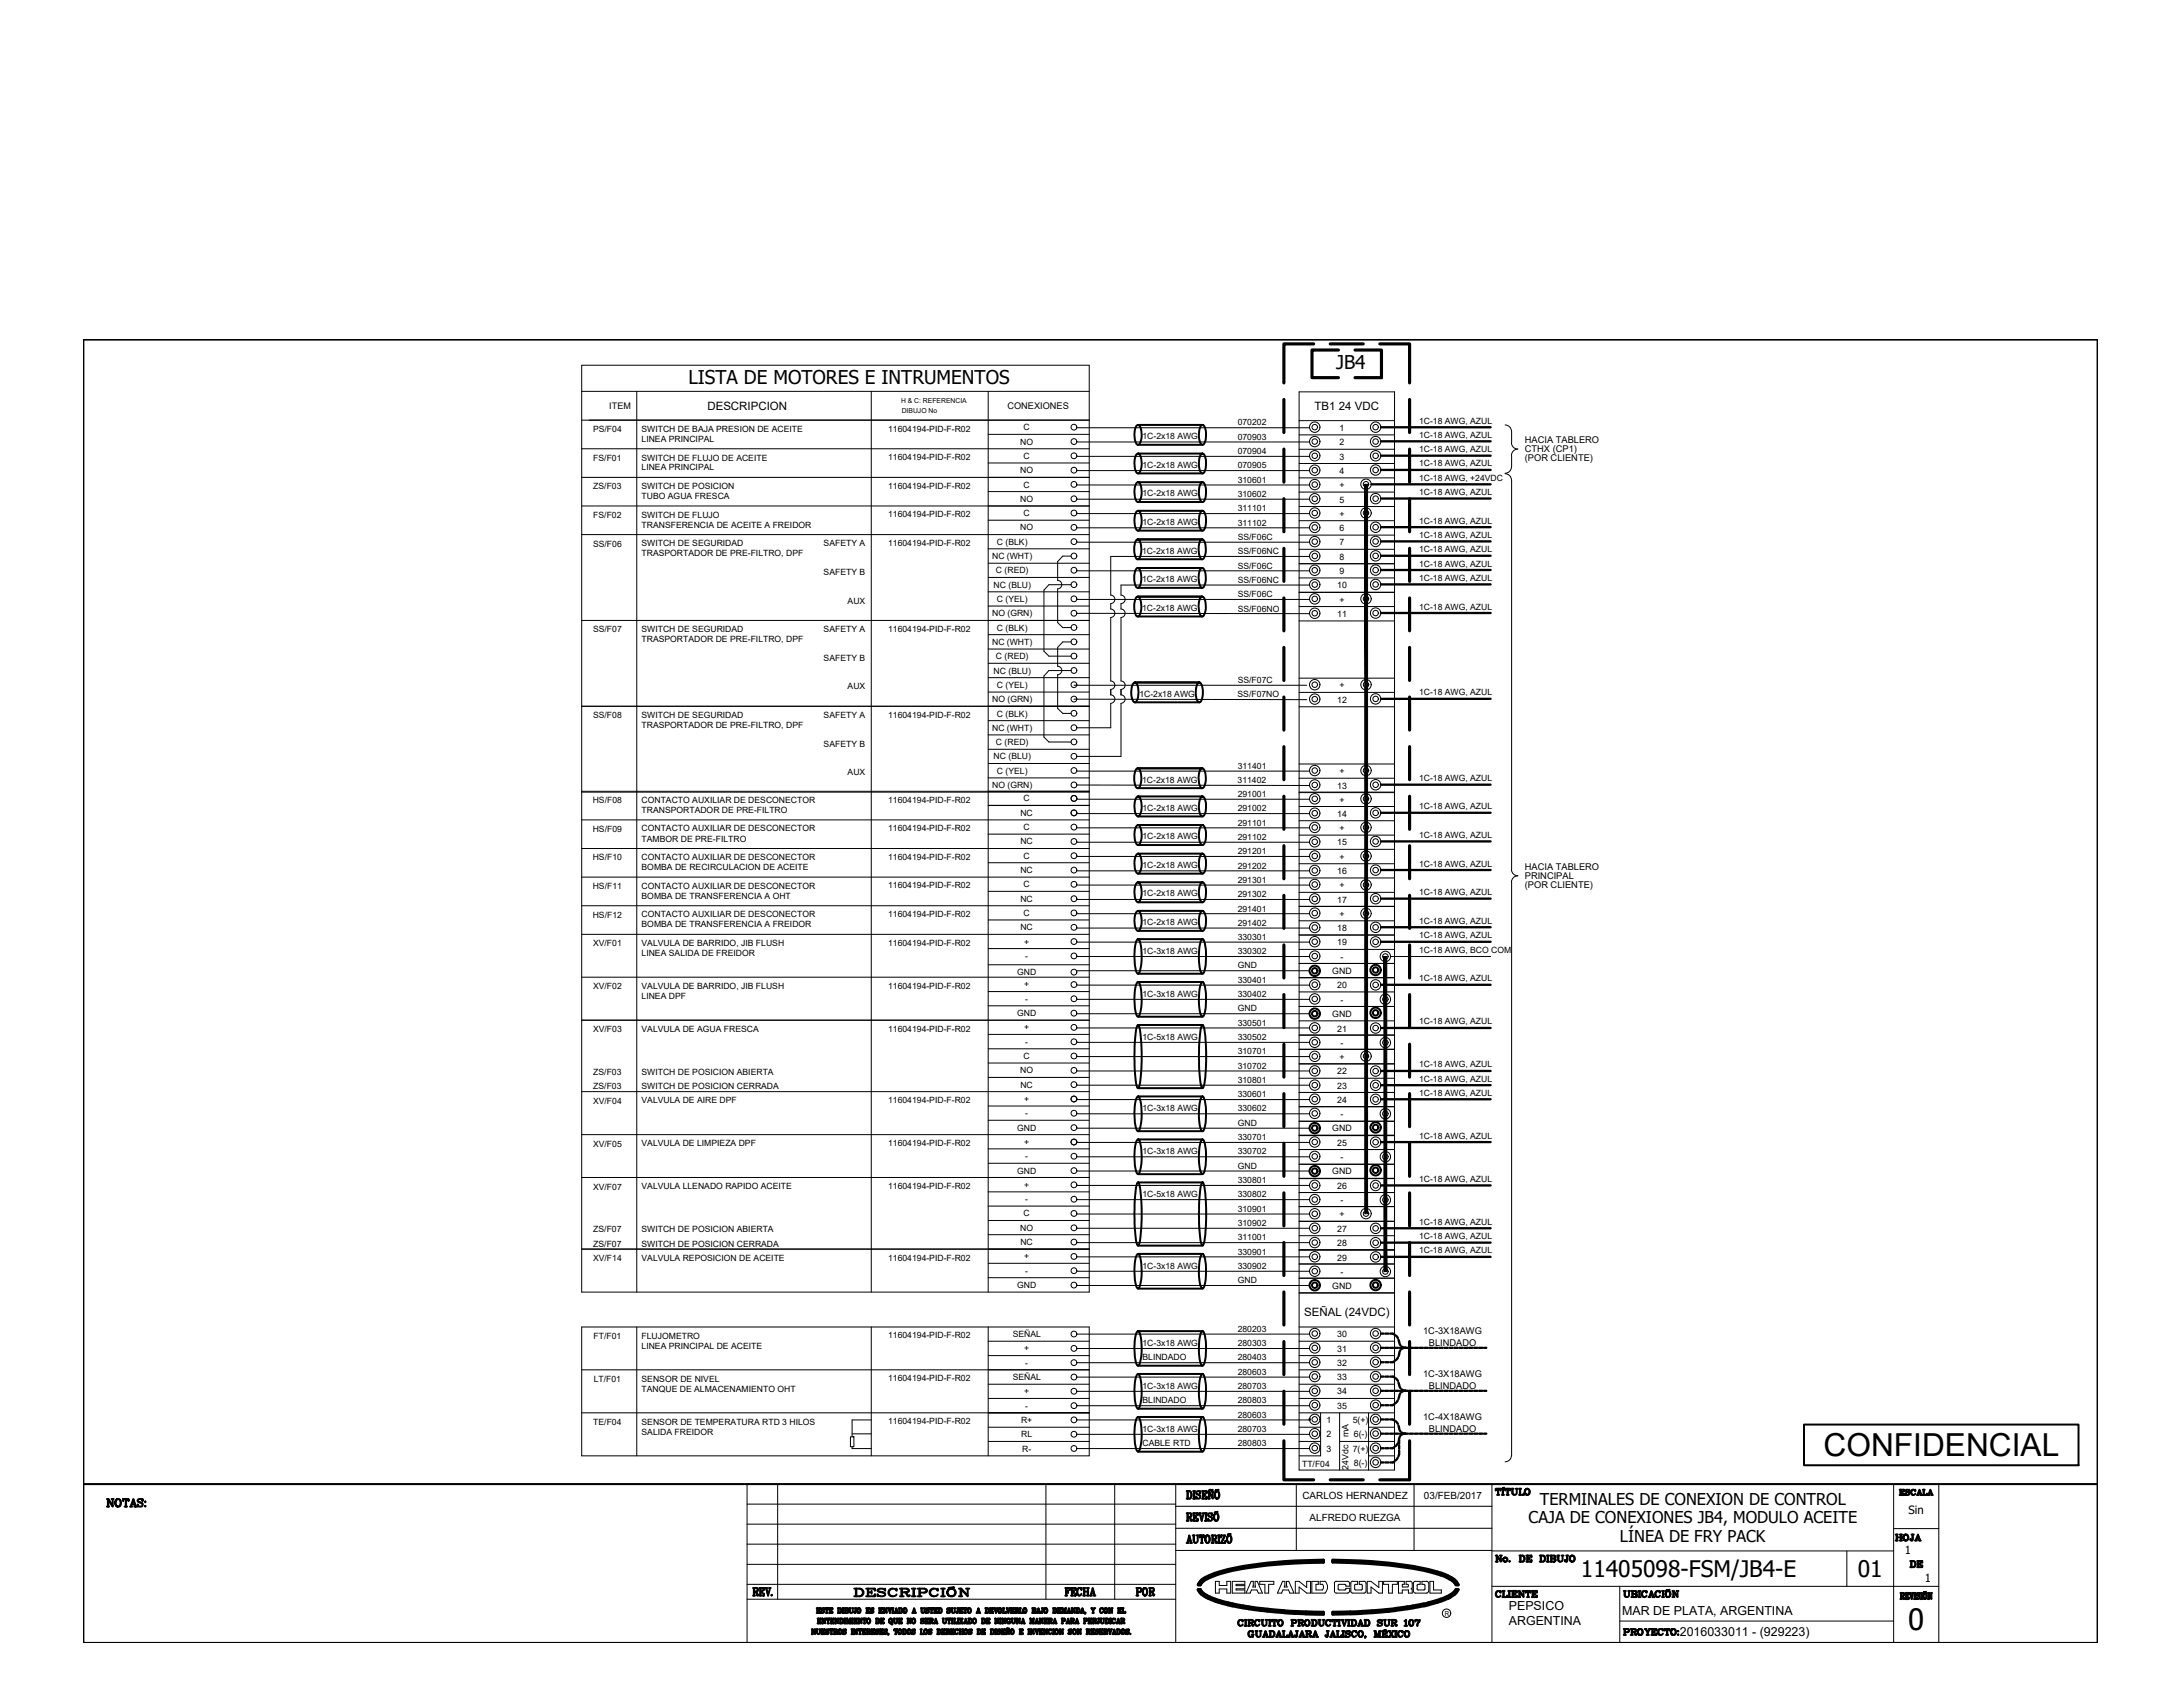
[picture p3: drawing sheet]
<svg xmlns="http://www.w3.org/2000/svg" width="279mm" height="216mm" viewBox="0 0 279 216" stroke-linecap="round" stroke-linejoin="round" font-family="sans-serif">
<defs><g id="words">
<text font-size="4.1" x="233.4" y="186.4">CONFIDENCIAL</text>
<text font-size="3.8" x="244.2" y="208.6">0</text>
<g font-size="3.5">
<text x="241.7" y="198.3">HOJA</text>
<text x="243.8" y="201.8">DE</text>
<text x="144.6" y="205.3">POR</text>
</g>
<g font-size="2.9">
<text x="202.3" y="201.8">11405098-FSM/JB4-E</text>
<text x="237.8" y="201.8">01</text>
</g>
<g font-size="2.4">
<text x="171" y="47.3">JB4</text>
<text x="88.1" y="49.2">LISTA DE MOTORES E INTRUMENTOS</text>
</g>
<g font-size="2.1">
<text x="195.7" y="195">CAJA DE CONEXIONES JB4, MODULO ACEITE</text>
<text x="197.1" y="192.6">TERMINALES DE CONEXION DE CONTROL</text>
<text x="207.3" y="197.3">LÍNEA DE FRY PACK</text>
</g>
<g font-size="1.6">
<text x="193.1" y="206">PEPSICO</text>
<text x="193.1" y="207.9">ARGENTINA</text>
<text x="207.6" y="206.7">MAR DE PLATA, ARGENTINA</text>
<text x="215" y="209.4">2016033011 - (929223)</text>
</g>
<g font-size="1.5">
<text x="90.5" y="52.4">DESCRIPCION</text>
<text x="168.2" y="52.5">TB1 24 VDC</text>
<text x="166.9" y="168.4">SEÑAL (24VDC)</text>
<text x="244.3" y="193.8">Sin</text>
<text x="243.8" y="198.9">1</text>
<text x="246.4" y="202.4">1</text>
</g>
<g font-size="1.3">
<text x="166.7" y="191.8">CARLOS HERNANDEZ</text>
<text x="182.3" y="191.8">03/FEB/2017</text>
<text x="167.6" y="194.6">ALFREDO RUEZGA</text>
</g>
<g font-size="1.2">
<text x="78" y="52.3">ITEM</text>
<text x="129" y="52.3">CONEXIONES</text>
<text x="195.2" y="56.8">HACIA TABLERO</text>
<text x="195.2" y="57.9">CTHX (CP1)</text>
<text x="195.2" y="59">(POR CLIENTE)</text>
<text x="195.2" y="111.4">HACIA TABLERO</text>
<text x="195.2" y="112.5">PRINCIPAL</text>
<text x="195.2" y="113.7">(POR CLIENTE)</text>
<text x="182.1" y="170.7">1C-3X18AWG</text>
<text x="182.9" y="172.2">BLINDADO</text>
<text x="182.1" y="176.2">1C-3X18AWG</text>
<text x="182.9" y="177.7">BLINDADO</text>
<text x="182.1" y="181.7">1C-4X18AWG</text>
<text x="182.9" y="183.2">BLINDADO</text>
</g>
<g font-size="1.1">
<text x="75.9" y="55.3">PS/F04</text>
<text x="75.9" y="59">FS/F01</text>
<text x="82.1" y="55.3">SWITCH DE BAJA PRESION DE ACEITE</text>
<text x="82.1" y="56.5">LINEA PRINCIPAL</text>
<text x="82.1" y="58.9">SWITCH DE FLUJO DE ACEITE</text>
<text x="113.7" y="55.2">11604194-PID-F-R02</text>
<text x="113.7" y="58.9">11604194-PID-F-R02</text>
<text x="130.6" y="56.9">NO</text>
<text x="131" y="55.1">C</text>
<text x="131" y="58.7">C</text>
<text x="146.2" y="56.2">1C-2x18 AWG</text>
<text x="146.2" y="59.9">1C-2x18 AWG</text>
<text x="158.4" y="58.1">070904</text>
<text x="158.4" y="56.3">070903</text>
<text x="158.4" y="54.4">070202</text>
<text x="158.4" y="59.9">070905</text>
<text x="171.4" y="55.1">1</text>
<text x="171.4" y="57">2</text>
<text x="171.4" y="58.8">3</text>
<text x="181.6" y="54.2">1C-18 AWG, AZUL</text>
<text x="181.6" y="59.7">1C-18 AWG, AZUL</text>
<text x="181.6" y="57.9">1C-18 AWG, AZUL</text>
<text x="181.6" y="56">1C-18 AWG, AZUL</text>
<text x="75.9" y="62.6">ZS/F03</text>
<text x="82.1" y="60.2">LINEA PRINCIPAL</text>
<text x="82.1" y="62.6">SWITCH DE POSICION</text>
<text x="82.1" y="63.9">TUBO AGUA FRESCA</text>
<text x="113.7" y="62.6">11604194-PID-F-R02</text>
<text x="130.6" y="60.6">NO</text>
<text x="130.6" y="64.2">NO</text>
<text x="131" y="62.4">C</text>
<text x="146.2" y="63.5">1C-2x18 AWG</text>
<text x="158.4" y="61.8">310601</text>
<text x="158.4" y="63.6">310602</text>
<text x="158.4" y="65.4">311101</text>
<text x="171.4" y="60.6">4</text>
<text x="171.4" y="64.3">5</text>
<text x="171.4" y="62.5">+</text>
<text x="181.6" y="63.4">1C-18 AWG, AZUL</text>
<text x="181.6" y="61.5">1C-18 AWG, +24VDC</text>
<text x="75.9" y="69.9">SS/F06</text>
<text x="75.9" y="66.3">FS/F02</text>
<text x="82.1" y="69.9">SWITCH DE SEGURIDAD</text>
<text x="82.1" y="71.2">TRASPORTADOR DE PRE-FILTRO, DPF</text>
<text x="82.1" y="66.3">SWITCH DE FLUJO</text>
<text x="82.1" y="67.5">TRANSFERENCIA DE ACEITE A FREIDOR</text>
<text x="105.4" y="69.9">SAFETY A</text>
<text x="113.7" y="69.9">11604194-PID-F-R02</text>
<text x="113.7" y="66.2">11604194-PID-F-R02</text>
<text x="127" y="71.6">NC (WHT)</text>
<text x="127.6" y="69.7">C (BLK)</text>
<text x="130.6" y="67.9">NO</text>
<text x="131" y="66.1">C</text>
<text x="146.2" y="70.9">1C-2x18 AWG</text>
<text x="146.2" y="67.2">1C-2x18 AWG</text>
<text x="158.4" y="69.1">SS/F06C</text>
<text x="158.4" y="70.9">SS/F06NC</text>
<text x="158.4" y="67.3">311102</text>
<text x="171.4" y="68">6</text>
<text x="171.4" y="66.1">+</text>
<text x="171.4" y="69.8">7</text>
<text x="171.4" y="71.6">8</text>
<text x="181.6" y="67">1C-18 AWG, AZUL</text>
<text x="181.6" y="70.7">1C-18 AWG, AZUL</text>
<text x="181.6" y="68.8">1C-18 AWG, AZUL</text>
<text x="105.4" y="73.6">SAFETY B</text>
<text x="108.5" y="77.2">AUX</text>
<text x="127.2" y="75.2">NC (BLU)</text>
<text x="127.5" y="73.4">C (RED)</text>
<text x="127.6" y="77.1">C (YEL)</text>
<text x="146.2" y="74.5">1C-2x18 AWG</text>
<text x="158.4" y="76.4">SS/F06C</text>
<text x="158.4" y="72.8">SS/F06C</text>
<text x="158.4" y="74.6">SS/F06NC</text>
<text x="171.1" y="75.3">10</text>
<text x="171.4" y="73.5">9</text>
<text x="171.4" y="77.1">+</text>
<text x="181.6" y="74.3">1C-18 AWG, AZUL</text>
<text x="181.6" y="72.5">1C-18 AWG, AZUL</text>
<text x="75.9" y="80.9">SS/F07</text>
<text x="82.1" y="80.9">SWITCH DE SEGURIDAD</text>
<text x="82.1" y="82.2">TRASPORTADOR DE PRE-FILTRO, DPF</text>
<text x="105.4" y="80.9">SAFETY A</text>
<text x="113.7" y="80.9">11604194-PID-F-R02</text>
<text x="127" y="78.9">NO (GRN)</text>
<text x="127" y="82.5">NC (WHT)</text>
<text x="127.6" y="80.7">C (BLK)</text>
<text x="146.2" y="78.2">1C-2x18 AWG</text>
<text x="158.4" y="78.3">SS/F06NO</text>
<text x="171.1" y="79">11</text>
<text x="181.6" y="78">1C-18 AWG, AZUL</text>
<text x="105.4" y="84.6">SAFETY B</text>
<text x="108.5" y="88.2">AUX</text>
<text x="127" y="89.9">NO (GRN)</text>
<text x="127.2" y="86.2">NC (BLU)</text>
<text x="127.5" y="84.4">C (RED)</text>
<text x="127.6" y="88">C (YEL)</text>
<text x="145.8" y="89.2">1C-2x18 AWG</text>
<text x="158.4" y="89.2">SS/F07NO</text>
<text x="158.4" y="87.4">SS/F07C</text>
<text x="171.1" y="89.9">12</text>
<text x="171.4" y="88.1">+</text>
<text x="181.6" y="89">1C-18 AWG, AZUL</text>
<text x="75.9" y="91.9">SS/F08</text>
<text x="82.1" y="91.9">SWITCH DE SEGURIDAD</text>
<text x="82.1" y="93.2">TRASPORTADOR DE PRE-FILTRO, DPF</text>
<text x="105.4" y="91.9">SAFETY A</text>
<text x="105.4" y="95.6">SAFETY B</text>
<text x="113.7" y="91.8">11604194-PID-F-R02</text>
<text x="127" y="93.5">NC (WHT)</text>
<text x="127.5" y="95.4">C (RED)</text>
<text x="127.6" y="91.7">C (BLK)</text>
<text x="108.5" y="99.2">AUX</text>
<text x="127" y="100.8">NO (GRN)</text>
<text x="127.2" y="97.2">NC (BLU)</text>
<text x="127.6" y="99">C (YEL)</text>
<text x="146.2" y="100.1">1C-2x18 AWG</text>
<text x="158.4" y="100.2">311402</text>
<text x="158.4" y="102">291001</text>
<text x="158.4" y="98.4">311401</text>
<text x="171.1" y="100.9">13</text>
<text x="171.4" y="99.1">+</text>
<text x="181.6" y="100">1C-18 AWG, AZUL</text>
<text x="75.9" y="102.8">HS/F08</text>
<text x="75.9" y="106.5">HS/F09</text>
<text x="82.1" y="102.8">CONTACTO AUXILIAR DE DESCONECTOR</text>
<text x="82.1" y="104">TRANSPORTADOR DE PRE-FILTRO</text>
<text x="82.1" y="106.4">CONTACTO AUXILIAR DE DESCONECTOR</text>
<text x="82.1" y="107.7">TAMBOR DE PRE-FILTRO</text>
<text x="113.7" y="102.7">11604194-PID-F-R02</text>
<text x="113.7" y="106.4">11604194-PID-F-R02</text>
<text x="130.6" y="104.4">NC</text>
<text x="131" y="102.6">C</text>
<text x="131" y="106.2">C</text>
<text x="146.2" y="107.4">1C-2x18 AWG</text>
<text x="146.2" y="103.7">1C-2x18 AWG</text>
<text x="158.4" y="105.6">291101</text>
<text x="158.4" y="107.5">291102</text>
<text x="158.4" y="103.8">291002</text>
<text x="171.1" y="104.5">14</text>
<text x="171.4" y="106.4">+</text>
<text x="171.4" y="102.7">+</text>
<text x="181.6" y="107.2">1C-18 AWG, AZUL</text>
<text x="181.6" y="103.6">1C-18 AWG, AZUL</text>
<text x="75.9" y="110.1">HS/F10</text>
<text x="75.9" y="113.8">HS/F11</text>
<text x="82.1" y="110.1">CONTACTO AUXILIAR DE DESCONECTOR</text>
<text x="82.1" y="111.4">BOMBA DE RECIRCULACION DE ACEITE</text>
<text x="82.1" y="113.8">CONTACTO AUXILIAR DE DESCONECTOR</text>
<text x="113.7" y="110">11604194-PID-F-R02</text>
<text x="113.7" y="113.7">11604194-PID-F-R02</text>
<text x="130.6" y="108.1">NC</text>
<text x="130.6" y="111.7">NC</text>
<text x="131" y="109.9">C</text>
<text x="131" y="113.6">C</text>
<text x="146.2" y="111.1">1C-2x18 AWG</text>
<text x="158.4" y="109.3">291201</text>
<text x="158.4" y="111.2">291202</text>
<text x="158.4" y="113">291301</text>
<text x="171.1" y="111.9">16</text>
<text x="171.1" y="108.2">15</text>
<text x="171.4" y="110">+</text>
<text x="171.4" y="113.7">+</text>
<text x="181.6" y="110.9">1C-18 AWG, AZUL</text>
<text x="75.9" y="117.4">HS/F12</text>
<text x="82.1" y="115">BOMBA DE TRANSFERENCIA A OHT</text>
<text x="82.1" y="117.4">CONTACTO AUXILIAR DE DESCONECTOR</text>
<text x="82.1" y="118.7">BOMBA DE TRANSFERENCIA A FREIDOR</text>
<text x="113.7" y="117.4">11604194-PID-F-R02</text>
<text x="130.6" y="115.4">NC</text>
<text x="130.6" y="119">NC</text>
<text x="131" y="117.2">C</text>
<text x="146.2" y="114.7">1C-2x18 AWG</text>
<text x="146.2" y="118.4">1C-2x18 AWG</text>
<text x="158.4" y="114.8">291302</text>
<text x="158.4" y="116.7">291401</text>
<text x="158.4" y="118.5">291402</text>
<text x="171.1" y="115.5">17</text>
<text x="171.1" y="119.2">18</text>
<text x="171.4" y="117.3">+</text>
<text x="181.6" y="114.6">1C-18 AWG, AZUL</text>
<text x="181.6" y="118.2">1C-18 AWG, AZUL</text>
<text x="75.9" y="121.1">XV/F01</text>
<text x="82.1" y="121.1">VALVULA DE BARRIDO, JIB FLUSH</text>
<text x="82.1" y="122.4">LINEA SALIDA DE FREIDOR</text>
<text x="113.7" y="121">11604194-PID-F-R02</text>
<text x="130.2" y="124.8">GND</text>
<text x="131.1" y="120.9">+</text>
<text x="131.2" y="122.7">-</text>
<text x="146.2" y="122.1">1C-3x18 AWG</text>
<text x="158.4" y="120.3">330301</text>
<text x="158.4" y="122.1">330302</text>
<text x="158.4" y="123.9">GND</text>
<text x="158.4" y="125.8">330401</text>
<text x="170.5" y="124.6">GND</text>
<text x="171.1" y="121">19</text>
<text x="171.6" y="122.8">-</text>
<text x="181.6" y="121.9">1C-18 AWG, BCO COM</text>
<text x="181.6" y="120.1">1C-18 AWG, AZUL</text>
<text x="181.6" y="125.6">1C-18 AWG, AZUL</text>
<text x="75.9" y="126.6">XV/F02</text>
<text x="82.1" y="126.6">VALVULA DE BARRIDO, JIB FLUSH</text>
<text x="82.1" y="127.9">LINEA DPF</text>
<text x="113.7" y="126.5">11604194-PID-F-R02</text>
<text x="130.2" y="130">GND</text>
<text x="131.1" y="126.4">+</text>
<text x="131.1" y="131.9">+</text>
<text x="131.2" y="128.2">-</text>
<text x="146.2" y="127.6">1C-3x18 AWG</text>
<text x="158.4" y="127.6">330402</text>
<text x="158.4" y="129.4">GND</text>
<text x="158.4" y="131.3">330501</text>
<text x="170.5" y="130.1">GND</text>
<text x="171.1" y="126.5">20</text>
<text x="171.6" y="128.3">-</text>
<text x="181.6" y="131.1">1C-18 AWG, AZUL</text>
<text x="75.9" y="132.1">XV/F03</text>
<text x="75.9" y="137.6">ZS/F03</text>
<text x="82.1" y="132.1">VALVULA DE AGUA FRESCA</text>
<text x="82.1" y="137.6">SWITCH DE POSICION ABIERTA</text>
<text x="113.7" y="132">11604194-PID-F-R02</text>
<text x="130.6" y="137.4">NO</text>
<text x="131" y="135.5">C</text>
<text x="131.2" y="133.7">-</text>
<text x="146.2" y="133.1">1C-5x18 AWG</text>
<text x="158.4" y="133.1">330502</text>
<text x="158.4" y="134.9">310701</text>
<text x="158.4" y="136.8">310702</text>
<text x="171.1" y="132">21</text>
<text x="171.1" y="137.5">22</text>
<text x="171.4" y="135.6">+</text>
<text x="171.6" y="133.9">-</text>
<text x="181.6" y="136.6">1C-18 AWG, AZUL</text>
<text x="75.9" y="141.3">XV/F04</text>
<text x="75.9" y="139.4">ZS/F03</text>
<text x="82.1" y="139.4">SWITCH DE POSICION CERRADA</text>
<text x="82.1" y="141.2">VALVULA DE AIRE DPF</text>
<text x="113.7" y="141.2">11604194-PID-F-R02</text>
<text x="130.6" y="139.2">NC</text>
<text x="131.1" y="141">+</text>
<text x="131.2" y="142.9">-</text>
<text x="146.2" y="142.2">1C-3x18 AWG</text>
<text x="158.4" y="140.4">330601</text>
<text x="158.4" y="142.2">330602</text>
<text x="158.4" y="138.6">310801</text>
<text x="171.1" y="139.3">23</text>
<text x="171.1" y="141.1">24</text>
<text x="171.6" y="143">-</text>
<text x="181.6" y="138.4">1C-18 AWG, AZUL</text>
<text x="181.6" y="140.2">1C-18 AWG, AZUL</text>
<text x="75.9" y="146.7">XV/F05</text>
<text x="82.1" y="146.7">VALVULA DE LIMPIEZA DPF</text>
<text x="113.7" y="146.7">11604194-PID-F-R02</text>
<text x="130.2" y="144.7">GND</text>
<text x="131.1" y="146.5">+</text>
<text x="131.2" y="148.3">-</text>
<text x="146.2" y="147.8">1C-3x18 AWG</text>
<text x="158.4" y="144.1">GND</text>
<text x="158.4" y="145.9">330701</text>
<text x="158.4" y="147.8">330702</text>
<text x="158.4" y="149.6">GND</text>
<text x="170.5" y="144.7">GND</text>
<text x="171.1" y="146.6">25</text>
<text x="171.6" y="148.5">-</text>
<text x="181.6" y="145.7">1C-18 AWG, AZUL</text>
<text x="75.9" y="152.2">XV/F07</text>
<text x="82.1" y="152.2">VALVULA LLENADO RAPIDO ACEITE</text>
<text x="113.7" y="152.2">11604194-PID-F-R02</text>
<text x="130.2" y="150.2">GND</text>
<text x="131" y="155.7">C</text>
<text x="131.1" y="152">+</text>
<text x="131.2" y="153.8">-</text>
<text x="146.2" y="153.2">1C-5x18 AWG</text>
<text x="158.4" y="151.4">330801</text>
<text x="158.4" y="153.2">330802</text>
<text x="158.4" y="155.1">310901</text>
<text x="170.5" y="150.2">GND</text>
<text x="171.1" y="152.2">26</text>
<text x="171.4" y="155.8">+</text>
<text x="171.6" y="154">-</text>
<text x="181.6" y="151.3">1C-18 AWG, AZUL</text>
<text x="75.9" y="161.4">XV/F14</text>
<text x="75.9" y="157.7">ZS/F07</text>
<text x="75.9" y="159.6">ZS/F07</text>
<text x="82.1" y="157.7">SWITCH DE POSICION ABIERTA</text>
<text x="82.1" y="159.6">SWITCH DE POSICION CERRADA</text>
<text x="82.1" y="161.4">VALVULA REPOSICION DE ACEITE</text>
<text x="113.7" y="161.3">11604194-PID-F-R02</text>
<text x="130.6" y="157.5">NO</text>
<text x="130.6" y="159.3">NC</text>
<text x="131.1" y="161.2">+</text>
<text x="158.4" y="156.9">310902</text>
<text x="158.4" y="158.7">311001</text>
<text x="158.4" y="160.6">330901</text>
<text x="171.1" y="157.7">27</text>
<text x="171.1" y="159.5">28</text>
<text x="171.1" y="161.3">29</text>
<text x="181.6" y="156.7">1C-18 AWG, AZUL</text>
<text x="181.6" y="158.6">1C-18 AWG, AZUL</text>
<text x="181.6" y="160.4">1C-18 AWG, AZUL</text>
<text x="130.2" y="164.8">GND</text>
<text x="131.2" y="163">-</text>
<text x="146.2" y="162.4">1C-3x18 AWG</text>
<text x="158.4" y="162.4">330902</text>
<text x="158.4" y="164.2">GND</text>
<text x="170.5" y="164.9">GND</text>
<text x="171.6" y="163.2">-</text>
<text x="76" y="171.4">FT/F01</text>
<text x="82.1" y="171.3">FLUJOMETRO</text>
<text x="82.1" y="172.6">LINEA PRINCIPAL DE ACEITE</text>
<text x="113.7" y="171.3">11604194-PID-F-R02</text>
<text x="129.6" y="171.1">SEÑAL</text>
<text x="131.1" y="173">+</text>
<text x="146.2" y="172.3">1C-3x18 AWG</text>
<text x="158.4" y="170.4">280203</text>
<text x="158.4" y="172.3">280303</text>
<text x="171.1" y="171.1">30</text>
<text x="171.1" y="173">31</text>
<text x="76" y="176.9">LT/F01</text>
<text x="82.1" y="176.8">SENSOR DE NIVEL</text>
<text x="82.1" y="178.1">TANQUE DE ALMACENAMIENTO OHT</text>
<text x="113.7" y="176.8">11604194-PID-F-R02</text>
<text x="129.6" y="176.6">SEÑAL</text>
<text x="131.1" y="178.5">+</text>
<text x="131.2" y="174.8">-</text>
<text x="146.2" y="174.1">BLINDADO</text>
<text x="146.2" y="177.8">1C-3x18 AWG</text>
<text x="146.2" y="179.6">BLINDADO</text>
<text x="158.4" y="174.1">280403</text>
<text x="158.4" y="175.9">280603</text>
<text x="158.4" y="177.8">280703</text>
<text x="158.4" y="179.6">280803</text>
<text x="171.1" y="176.6">33</text>
<text x="171.1" y="178.5">34</text>
<text x="171.1" y="174.8">32</text>
<text x="75.9" y="182.3">TE/F04</text>
<text x="82.1" y="182.3">SENSOR DE TEMPERATURA RTD 3 HILOS</text>
<text x="82.1" y="183.6">SALIDA FREIDOR</text>
<text x="113.7" y="182.3">11604194-PID-F-R02</text>
<text x="130.7" y="182.1">R+</text>
<text x="130.7" y="183.9">RL</text>
<text x="130.8" y="185.8">R-</text>
<text x="131.2" y="180.3">-</text>
<text x="146.2" y="183.3">1C-3x18 AWG</text>
<text x="146.2" y="185.1">CABLE RTD</text>
<text x="158.4" y="181.4">280603</text>
<text x="158.4" y="183.3">280703</text>
<text x="158.4" y="185.1">280803</text>
<text x="169.8" y="182.1">1</text>
<text x="169.8" y="184">2</text>
<text x="169.8" y="185.8">3</text>
<text x="171.1" y="180.3">35</text>
<text x="172.6" y="183.9" transform="rotate(-90 172.6 183.9)">mA</text>
<text x="173.1" y="182.1">5(+)</text>
<text x="173.1" y="185.8">7(+)</text>
<text x="173.3" y="184">6(-)</text>
<text x="166.7" y="187.8">TT/F04</text>
<text x="172.6" y="188.1" transform="rotate(-90 172.6 188.1)">24Vdc</text>
<text x="173.3" y="187.6">8(-)</text>
</g>
<g font-size=".9">
<text x="115.3" y="51.6">H &amp; C: REFERENCIA</text>
<text x="115.4" y="52.9">DIBUJO No</text>
<text x="184.9" y="206.8">R</text>
</g>
</g></defs>
<!-- layer: Formato -->
<g fill="none" stroke="#000" stroke-width=".13">
<path d="M10.7 43.5h257.8v146.4h-257.8zM74.5 46.7h64.9v118.7h-64.9zM74.5 50.1h64.9M74.5 53.8h64.9M74.5 57.4h64.9M81.5 50.1v115.3M111.5 50.1v115.3M126.5 55.6h12.9M126.5 59.3h12.9M126.5 50.1v115.3M137.8 54.7h29.8M137.8 56.6h29.8"/>
<path d="M137.8 58.4h29.8M166.3 50.2h12.2v137.9h-12.2zM166.3 57.5h12.2M166.3 55.7h12.2M166.3 53.8h12.2M166.3 59.3h12.2M192.6 54.4a.81 .81 0 0 1 .8 .8l.1 1.5M193.4 59.7a.81 .81 0 0 1-.8 .9M193.4 56.7a.81 .81 0 0 0 .9 .8 .81 .81 0 0 0-.9 .8l.1 1.5M74.5 61.1h64.9M74.5 68.4h64.9M74.5 79.4h64.9"/>
<path d="M74.5 64.8h64.9M126.5 62.9h12.9M126.5 66.6h12.9M126.5 70.2h12.9M126.5 72.1h12.9M126.5 73.9h12.9M126.5 75.7h12.9M126.5 77.6h12.9M135.4 74.3a.54 .54 0 0 1 .5 .5 .54 .54 0 0 1-.5 .6M135.4 75.4v4.3l.6 .6h1.1M137.1 74.8h-2.9l-.6 .7v7.8l.6 .7h2.9M137.1 71.2h-1.1l-.6 .7v2.4"/>
<path d="M137.8 60.2h29.8M137.8 69.4h29.8M137.8 62.1h29.8M137.8 63.9h29.8M137.8 65.7h29.8M137.8 67.5h29.8M137.8 73.1h29.8M137.8 76.7h29.8M137.8 78.5h29.8M142.2 77.3v.6a.54 .54 0 0 1 .5 .6 .54 .54 0 0 1-.5 .5v8.2a.54 .54 0 0 1 .5 .5 .54 .54 0 0 1-.5 .5M143.5 77.3v.6a.54 .54 0 0 1 .5 .6 .54 .54 0 0 1-.5 .5v8.2a.54 .54 0 0 1 .5 .5 .54 .54 0 0 1-.5 .5M166.3 61.2h12.2"/>
<path d="M166.3 64.8h12.2M166.3 63h12.2M166.3 68.5h12.2M166.3 66.6h12.2M166.3 72.1h12.2M166.3 70.3h12.2M166.3 75.8h12.2M166.3 74h12.2M166.3 79.5h12.2M166.3 77.6h12.2M167.6 74.9h-24.1v1.3a.54 .54 0 0 1 .5 .5 .54 .54 0 0 1-.5 .5M167.6 71.2h-25.4v5a.54 .54 0 0 1 .5 .5 .54 .54 0 0 1-.5 .5"/>
<path d="M192.6 60.6a.81 .81 0 0 1 .8 .8M193.5 61.5l-.1 49.8a.81 .81 0 0 0 .9 .8 .81 .81 0 0 0-.9 .8l.1 73.4M74.5 90.4h64.9M126.5 81.2h12.9M126.5 83.1h12.9M126.5 84.9h12.9M126.5 86.7h12.9M126.5 88.6h12.9M126.5 92.2h12.9M126.5 94.1h12.9M126.5 95.9h12.9M126.5 97.7h12.9"/>
<path d="M126.5 99.6h12.9M135.4 85.3a.54 .54 0 0 1 .5 .5 .54 .54 0 0 1-.5 .5M135.4 86.4v4.3l.6 .6h1.1M137.1 85.8h-2.9l-.6 .7v7.8l.6 .7h2.9M137.1 82.2h-1.1l-.6 .7v2.4M137.5 87.7h29.7M137.5 89.5h29.7M137.8 98.7h29.8M142.2 88.3v.6a.54 .54 0 0 1 .5 .6 .54 .54 0 0 1-.5 .5M142.2 90v3.1h-4.4M143.5 88.3v.6a.54 .54 0 0 1 .5 .6 .54 .54 0 0 1-.5 .5M143.5 90v6.8h-5.7"/>
<path d="M166.3 86.8h12.2M166.3 90.5h12.2M166.3 88.6h12.2M166.3 97.8h12.2M166.3 99.6h12.2M74.5 101.4h64.9M74.5 101.3h64.9M74.5 119.6h64.9M74.5 115.9h64.9M74.5 104.9h64.9M74.5 108.6h64.9M74.5 112.3h64.9"/>
<path d="M126.5 117.7h12.9M126.5 103.1h12.9M126.5 106.8h12.9M126.5 110.4h12.9M126.5 114.1h12.9M137.8 105.9h29.8M137.8 107.8h29.8M137.8 109.6h29.8M137.8 111.4h29.8M137.8 113.3h29.8M137.8 115.1h29.8M137.8 116.9h29.8"/>
<path d="M137.8 118.8h29.8M137.8 102.3h29.8M137.8 104.1h29.8M137.8 100.5h29.8M166.3 114.2h12.2M166.3 112.4h12.2M166.3 116h12.2M166.3 101.4h12.2M166.3 103.2h12.2M166.3 105h12.2M166.3 106.9h12.2M166.3 108.7h12.2"/>
<path d="M166.3 110.5h12.2M166.3 117.8h12.2M166.3 119.7h12.2M74.5 125.1h64.9M74.5 130.6h64.9M74.5 139.7h64.9M126.5 121.4h12.9M126.5 126.9h12.9M126.5 128.7h12.9M126.5 132.4h12.9M126.5 123.5h12.9M126.5 134.2h12.9"/>
<path d="M126.5 136h12.9M126.5 137.9h12.9M137.8 120.6h29.8M137.8 122.4h29.8M137.8 124.2h29.8M137.8 126.1h29.8M137.8 127.9h29.8M137.8 129.7h29.8M137.8 131.6h29.8M137.8 133.4h29.8M137.8 135.2h29.8M137.8 137.1h29.8"/>
<path d="M137.8 138.9h29.8M166.3 134.3h12.2M166.3 121.5h12.2M166.3 123.3h12.2M166.3 125.1h12.2M166.3 128.8h12.2M166.3 130.6h12.2M166.3 132.5h12.2M166.3 126.9h12.2M166.3 136.2h12.2M166.3 138h12.2M166.3 139.8h12.2"/>
<path d="M178 122.4h12.8M74.5 145.2h64.9M74.5 150.7h64.9M74.5 159.9h64.9M126.5 147h12.9M126.5 148.9h12.9M126.5 141.5h12.9M126.5 143.4h12.9M126.5 152.5h12.9M126.5 154.4h12.9M126.5 156.2h12.9M126.5 158h12.9"/>
<path d="M137.8 140.7h29.8M137.8 142.5h29.8M137.8 144.4h29.8M137.8 146.2h29.8M137.8 148h29.8M137.8 149.9h29.8M137.8 151.7h29.8M137.8 153.5h29.8M137.8 155.4h29.8M137.8 157.2h29.8M137.8 159h29.8M166.3 141.6h12.2"/>
<path d="M166.3 143.5h12.2M166.3 145.3h12.2M166.3 147.1h12.2M166.3 149h12.2M166.3 150.8h12.2M166.3 154.4h12.2M166.3 152.6h12.2M166.3 156.3h12.2M166.3 158.1h12.2M166.3 160h12.2M74.5 175.3h64.9M74.5 169.8h64.9v16.5h-64.9z"/>
<path d="M81.5 169.8v16.5M111.5 169.8v16.5M126.5 171.6h12.9M126.5 179h12.9M126.5 177.2h12.9M126.5 173.5h12.9M126.5 169.8v16.5M126.5 161.7h12.9M126.5 163.5h12.9M137.8 170.7h29.8M137.8 172.6h29.8M137.8 174.4h29.8"/>
<path d="M137.8 176.2h29.8M137.8 178.1h29.8M137.8 179.9h29.8M137.8 160.9h29.8M137.8 162.7h29.8M137.8 164.5h29.8M166.3 175.3h12.2M166.3 171.6h12.2M166.3 179h12.2M166.3 177.2h12.2M166.3 169.8h12.2M166.3 173.5h12.2"/>
<path d="M166.3 163.6h12.2M166.3 161.8h12.2M166.3 165.5h12.2M74.5 180.8h64.9M108.8 183.9h.5v1.3h-.5zM109.1 185.2v.2h2.4M109.1 183.5h2.4M111.5 181.7h-2.4v2.2M126.5 184.5h12.9M126.5 182.7h12.9M137.8 181.7h29.8M137.8 183.6h29.8"/>
<path d="M137.8 185.4h29.8M166.3 180.8h12.2M166.3 184.5h2.7M166.3 182.7h2.7M169 180.8v5.5h-2.7M171.5 184.5h7M171.5 180.8v7.3M175.2 182.7h3.3M175.2 186.3h3.3M175.2 180.8v7.3M193.4 186.3a.81 .81 0 0 1-.8 .8"/>
<circle cx="137.5" cy="58.3" r=".37"/>
<circle cx="137.5" cy="54.7" r=".37"/>
<circle cx="137.5" cy="56.5" r=".37"/>
<circle cx="168.3" cy="56.5" r=".67"/>
<circle cx="168.3" cy="58.3" r=".67"/>
<circle cx="168.3" cy="54.7" r=".67"/>
<circle cx="168.3" cy="56.5" r=".35"/>
<circle cx="168.3" cy="58.3" r=".35"/>
<circle cx="168.3" cy="54.7" r=".35"/>
<circle cx="176.1" cy="58.3" r=".67"/>
<circle cx="176.1" cy="54.7" r=".67"/>
<circle cx="176.1" cy="56.5" r=".67"/>
<circle cx="176.1" cy="56.5" r=".35"/>
<circle cx="176.1" cy="58.3" r=".35"/>
<circle cx="176.1" cy="54.7" r=".35"/>
<circle cx="137.5" cy="62" r=".37"/>
<circle cx="137.5" cy="76.6" r=".37"/>
<circle cx="137.5" cy="60.2" r=".37"/>
<circle cx="137.5" cy="74.8" r=".37"/>
<circle cx="137.5" cy="69.3" r=".37"/>
<circle cx="137.5" cy="65.7" r=".37"/>
<circle cx="137.5" cy="71.2" r=".37"/>
<circle cx="137.5" cy="78.5" r=".37"/>
<circle cx="137.5" cy="73" r=".37"/>
<circle cx="137.5" cy="63.8" r=".37"/>
<circle cx="137.5" cy="67.5" r=".37"/>
<circle cx="168.3" cy="73" r=".67"/>
<circle cx="168.3" cy="74.8" r=".67"/>
<circle cx="168.3" cy="60.2" r=".67"/>
<circle cx="168.3" cy="71.2" r=".67"/>
<circle cx="168.3" cy="63.8" r=".67"/>
<circle cx="168.3" cy="67.5" r=".67"/>
<circle cx="168.3" cy="65.7" r=".67"/>
<circle cx="168.3" cy="62" r=".67"/>
<circle cx="168.3" cy="76.6" r=".67"/>
<circle cx="168.3" cy="78.5" r=".67"/>
<circle cx="168.3" cy="69.3" r=".67"/>
<circle cx="168.3" cy="67.5" r=".35"/>
<circle cx="168.3" cy="69.3" r=".35"/>
<circle cx="168.3" cy="76.6" r=".35"/>
<circle cx="168.3" cy="60.2" r=".35"/>
<circle cx="168.3" cy="71.2" r=".35"/>
<circle cx="168.3" cy="74.8" r=".35"/>
<circle cx="168.3" cy="63.8" r=".35"/>
<circle cx="168.3" cy="65.7" r=".35"/>
<circle cx="168.3" cy="62" r=".35"/>
<circle cx="168.3" cy="73" r=".35"/>
<circle cx="168.3" cy="78.5" r=".35"/>
<circle cx="174.8" cy="62" r=".67"/>
<circle cx="174.8" cy="65.7" r=".67"/>
<circle cx="174.8" cy="76.6" r=".67"/>
<circle cx="174.8" cy="65.7" r=".35"/>
<circle cx="174.8" cy="76.6" r=".35"/>
<circle cx="174.8" cy="62" r=".35"/>
<circle cx="176.1" cy="74.8" r=".67"/>
<circle cx="176.1" cy="63.8" r=".67"/>
<circle cx="176.1" cy="67.5" r=".67"/>
<circle cx="176.1" cy="69.3" r=".67"/>
<circle cx="176.1" cy="73" r=".67"/>
<circle cx="176.1" cy="71.1" r=".67"/>
<circle cx="176.1" cy="60.2" r=".67"/>
<circle cx="176.1" cy="78.5" r=".67"/>
<circle cx="176.1" cy="73" r=".35"/>
<circle cx="176.1" cy="71.1" r=".35"/>
<circle cx="176.1" cy="69.3" r=".35"/>
<circle cx="176.1" cy="60.2" r=".35"/>
<circle cx="176.1" cy="63.8" r=".35"/>
<circle cx="176.1" cy="67.5" r=".35"/>
<circle cx="176.1" cy="78.5" r=".35"/>
<circle cx="176.1" cy="74.8" r=".35"/>
<circle cx="137.5" cy="85.8" r=".37"/>
<circle cx="137.5" cy="96.8" r=".37"/>
<circle cx="137.5" cy="82.1" r=".37"/>
<circle cx="137.5" cy="98.6" r=".37"/>
<circle cx="137.5" cy="91.3" r=".37"/>
<circle cx="137.5" cy="80.3" r=".37"/>
<circle cx="137.5" cy="89.5" r=".37"/>
<circle cx="137.5" cy="93.1" r=".37"/>
<circle cx="137.5" cy="84" r=".37"/>
<circle cx="137.5" cy="95" r=".37"/>
<circle cx="137.5" cy="87.6" r=".37"/>
<circle cx="168.3" cy="89.5" r=".67"/>
<circle cx="168.3" cy="87.6" r=".67"/>
<circle cx="168.3" cy="98.6" r=".67"/>
<circle cx="168.3" cy="98.6" r=".35"/>
<circle cx="168.3" cy="87.6" r=".35"/>
<circle cx="168.3" cy="89.5" r=".35"/>
<circle cx="174.8" cy="87.6" r=".67"/>
<circle cx="174.8" cy="98.6" r=".67"/>
<circle cx="174.8" cy="87.6" r=".35"/>
<circle cx="174.8" cy="98.6" r=".35"/>
<circle cx="176.1" cy="89.4" r=".67"/>
<circle cx="176.1" cy="89.4" r=".35"/>
<circle cx="137.5" cy="113.2" r=".37"/>
<circle cx="137.5" cy="104" r=".37"/>
<circle cx="137.5" cy="105.9" r=".37"/>
<circle cx="137.5" cy="107.7" r=".37"/>
<circle cx="137.5" cy="109.5" r=".37"/>
<circle cx="137.5" cy="100.5" r=".37"/>
<circle cx="137.5" cy="102.2" r=".37"/>
<circle cx="137.5" cy="111.4" r=".37"/>
<circle cx="137.5" cy="115" r=".37"/>
<circle cx="137.5" cy="116.8" r=".37"/>
<circle cx="137.5" cy="118.7" r=".37"/>
<circle cx="168.3" cy="111.4" r=".67"/>
<circle cx="168.3" cy="116.9" r=".67"/>
<circle cx="168.3" cy="107.7" r=".67"/>
<circle cx="168.3" cy="115" r=".67"/>
<circle cx="168.3" cy="104.1" r=".67"/>
<circle cx="168.3" cy="113.2" r=".67"/>
<circle cx="168.3" cy="118.7" r=".67"/>
<circle cx="168.3" cy="102.2" r=".67"/>
<circle cx="168.3" cy="105.9" r=".67"/>
<circle cx="168.3" cy="109.6" r=".67"/>
<circle cx="168.3" cy="100.5" r=".67"/>
<circle cx="168.3" cy="105.9" r=".35"/>
<circle cx="168.3" cy="116.9" r=".35"/>
<circle cx="168.3" cy="104.1" r=".35"/>
<circle cx="168.3" cy="107.7" r=".35"/>
<circle cx="168.3" cy="115" r=".35"/>
<circle cx="168.3" cy="100.5" r=".35"/>
<circle cx="168.3" cy="111.4" r=".35"/>
<circle cx="168.3" cy="109.6" r=".35"/>
<circle cx="168.3" cy="113.2" r=".35"/>
<circle cx="168.3" cy="118.7" r=".35"/>
<circle cx="168.3" cy="102.2" r=".35"/>
<circle cx="174.8" cy="116.9" r=".67"/>
<circle cx="174.8" cy="109.6" r=".67"/>
<circle cx="174.8" cy="113.2" r=".67"/>
<circle cx="174.8" cy="102.2" r=".67"/>
<circle cx="174.8" cy="105.9" r=".67"/>
<circle cx="174.8" cy="102.2" r=".35"/>
<circle cx="174.8" cy="109.6" r=".35"/>
<circle cx="174.8" cy="113.2" r=".35"/>
<circle cx="174.8" cy="105.9" r=".35"/>
<circle cx="174.8" cy="116.9" r=".35"/>
<circle cx="176.1" cy="107.7" r=".67"/>
<circle cx="176.1" cy="111.4" r=".67"/>
<circle cx="176.1" cy="118.7" r=".67"/>
<circle cx="176.1" cy="104" r=".67"/>
<circle cx="176.1" cy="115" r=".67"/>
<circle cx="176.1" cy="100.4" r=".67"/>
<circle cx="176.1" cy="118.7" r=".35"/>
<circle cx="176.1" cy="111.4" r=".35"/>
<circle cx="176.1" cy="100.4" r=".35"/>
<circle cx="176.1" cy="107.7" r=".35"/>
<circle cx="176.1" cy="104" r=".35"/>
<circle cx="176.1" cy="115" r=".35"/>
<circle cx="137.5" cy="122.3" r=".37"/>
<circle cx="137.5" cy="126" r=".37"/>
<circle cx="137.5" cy="124.4" r=".37"/>
<circle cx="137.5" cy="127.8" r=".37"/>
<circle cx="137.5" cy="137" r=".37"/>
<circle cx="137.5" cy="120.5" r=".37"/>
<circle cx="137.5" cy="129.7" r=".37"/>
<circle cx="137.5" cy="135.1" r=".37"/>
<circle cx="137.5" cy="138.8" r=".37"/>
<circle cx="137.5" cy="131.5" r=".37"/>
<circle cx="137.5" cy="133.3" r=".37"/>
<circle cx="168.3" cy="120.5" r=".67"/>
<circle cx="168.3" cy="122.4" r=".67"/>
<circle cx="168.3" cy="126" r=".67"/>
<circle cx="168.3" cy="131.5" r=".67"/>
<circle cx="168.3" cy="137.1" r=".67"/>
<circle cx="168.3" cy="133.4" r=".67"/>
<circle cx="168.3" cy="127.8" r=".67"/>
<circle cx="168.3" cy="135.2" r=".67"/>
<circle cx="168.3" cy="138.9" r=".67"/>
<circle cx="168.3" cy="122.4" r=".35"/>
<circle cx="168.3" cy="133.4" r=".35"/>
<circle cx="168.3" cy="131.5" r=".35"/>
<circle cx="168.3" cy="127.8" r=".35"/>
<circle cx="168.3" cy="137.1" r=".35"/>
<circle cx="168.3" cy="138.9" r=".35"/>
<circle cx="168.3" cy="135.2" r=".35"/>
<circle cx="168.3" cy="120.5" r=".35"/>
<circle cx="168.3" cy="126" r=".35"/>
<circle cx="174.8" cy="135.2" r=".67"/>
<circle cx="174.8" cy="135.2" r=".35"/>
<circle cx="176.1" cy="120.5" r=".67"/>
<circle cx="176.1" cy="126" r=".67"/>
<circle cx="176.1" cy="137.1" r=".67"/>
<circle cx="176.1" cy="138.9" r=".67"/>
<circle cx="176.1" cy="131.6" r=".67"/>
<circle cx="176.1" cy="137.1" r=".35"/>
<circle cx="176.1" cy="131.6" r=".35"/>
<circle cx="176.1" cy="138.9" r=".35"/>
<circle cx="176.1" cy="120.5" r=".35"/>
<circle cx="176.1" cy="126" r=".35"/>
<circle cx="177.3" cy="127.9" r=".67"/>
<circle cx="177.3" cy="133.4" r=".67"/>
<circle cx="177.3" cy="122.4" r=".67"/>
<circle cx="177.3" cy="133.4" r=".35"/>
<circle cx="177.3" cy="122.4" r=".35"/>
<circle cx="177.3" cy="127.9" r=".35"/>
<circle cx="137.5" cy="155.3" r=".37"/>
<circle cx="137.5" cy="159" r=".37"/>
<circle cx="137.5" cy="140.6" r=".37"/>
<circle cx="137.5" cy="142.5" r=".37"/>
<circle cx="137.5" cy="149.8" r=".37"/>
<circle cx="137.5" cy="157.1" r=".37"/>
<circle cx="137.5" cy="144.3" r=".37"/>
<circle cx="137.5" cy="148" r=".37"/>
<circle cx="137.5" cy="151.6" r=".37"/>
<circle cx="137.5" cy="146.2" r=".37"/>
<circle cx="137.5" cy="153.5" r=".37"/>
<circle cx="168.3" cy="146.2" r=".67"/>
<circle cx="168.3" cy="159" r=".67"/>
<circle cx="168.3" cy="142.5" r=".67"/>
<circle cx="168.3" cy="153.5" r=".67"/>
<circle cx="168.3" cy="157.2" r=".67"/>
<circle cx="168.3" cy="148" r=".67"/>
<circle cx="168.3" cy="140.7" r=".67"/>
<circle cx="168.3" cy="151.7" r=".67"/>
<circle cx="168.3" cy="155.3" r=".67"/>
<circle cx="168.3" cy="140.7" r=".35"/>
<circle cx="168.3" cy="157.2" r=".35"/>
<circle cx="168.3" cy="159" r=".35"/>
<circle cx="168.3" cy="142.5" r=".35"/>
<circle cx="168.3" cy="155.3" r=".35"/>
<circle cx="168.3" cy="151.7" r=".35"/>
<circle cx="168.3" cy="148" r=".35"/>
<circle cx="168.3" cy="146.2" r=".35"/>
<circle cx="168.3" cy="153.5" r=".35"/>
<circle cx="174.8" cy="155.3" r=".67"/>
<circle cx="174.8" cy="155.3" r=".35"/>
<circle cx="176.1" cy="151.7" r=".67"/>
<circle cx="176.1" cy="146.2" r=".67"/>
<circle cx="176.1" cy="140.7" r=".67"/>
<circle cx="176.1" cy="159" r=".67"/>
<circle cx="176.1" cy="157.2" r=".67"/>
<circle cx="176.1" cy="140.7" r=".35"/>
<circle cx="176.1" cy="157.2" r=".35"/>
<circle cx="176.1" cy="151.7" r=".35"/>
<circle cx="176.1" cy="146.2" r=".35"/>
<circle cx="176.1" cy="159" r=".35"/>
<circle cx="177.3" cy="153.6" r=".67"/>
<circle cx="177.3" cy="148" r=".67"/>
<circle cx="177.3" cy="142.5" r=".67"/>
<circle cx="177.3" cy="142.5" r=".35"/>
<circle cx="177.3" cy="153.6" r=".35"/>
<circle cx="177.3" cy="148" r=".35"/>
<circle cx="137.5" cy="162.6" r=".37"/>
<circle cx="137.5" cy="160.8" r=".37"/>
<circle cx="137.5" cy="174.4" r=".37"/>
<circle cx="137.5" cy="176.2" r=".37"/>
<circle cx="137.5" cy="178.1" r=".37"/>
<circle cx="137.5" cy="179.9" r=".37"/>
<circle cx="137.5" cy="172.6" r=".37"/>
<circle cx="137.5" cy="170.7" r=".37"/>
<circle cx="137.5" cy="164.5" r=".37"/>
<circle cx="168.3" cy="176.2" r=".67"/>
<circle cx="168.3" cy="179.8" r=".67"/>
<circle cx="168.3" cy="174.3" r=".67"/>
<circle cx="168.3" cy="178" r=".67"/>
<circle cx="168.3" cy="170.7" r=".67"/>
<circle cx="168.3" cy="162.7" r=".67"/>
<circle cx="168.3" cy="160.8" r=".67"/>
<circle cx="168.3" cy="172.5" r=".67"/>
<circle cx="168.3" cy="162.7" r=".35"/>
<circle cx="168.3" cy="160.8" r=".35"/>
<circle cx="168.3" cy="170.7" r=".35"/>
<circle cx="168.3" cy="178" r=".35"/>
<circle cx="168.3" cy="172.5" r=".35"/>
<circle cx="168.3" cy="174.3" r=".35"/>
<circle cx="168.3" cy="179.8" r=".35"/>
<circle cx="168.3" cy="176.2" r=".35"/>
<circle cx="176.1" cy="172.5" r=".67"/>
<circle cx="176.1" cy="170.7" r=".67"/>
<circle cx="176.1" cy="176.2" r=".67"/>
<circle cx="176.1" cy="179.8" r=".67"/>
<circle cx="176.1" cy="178" r=".67"/>
<circle cx="176.1" cy="174.3" r=".67"/>
<circle cx="176.1" cy="160.9" r=".67"/>
<circle cx="176.1" cy="160.9" r=".35"/>
<circle cx="176.1" cy="170.7" r=".35"/>
<circle cx="176.1" cy="174.3" r=".35"/>
<circle cx="176.1" cy="172.5" r=".35"/>
<circle cx="176.1" cy="178" r=".35"/>
<circle cx="176.1" cy="176.2" r=".35"/>
<circle cx="176.1" cy="179.8" r=".35"/>
<circle cx="177.3" cy="162.7" r=".67"/>
<circle cx="177.3" cy="162.7" r=".35"/>
<circle cx="137.5" cy="181.7" r=".37"/>
<circle cx="137.5" cy="183.6" r=".37"/>
<circle cx="137.5" cy="185.4" r=".37"/>
<circle cx="168.3" cy="185.3" r=".67"/>
<circle cx="168.3" cy="183.5" r=".67"/>
<circle cx="168.3" cy="181.6" r=".67"/>
<circle cx="168.3" cy="183.5" r=".35"/>
<circle cx="168.3" cy="185.3" r=".35"/>
<circle cx="168.3" cy="181.6" r=".35"/>
<circle cx="176.1" cy="187.2" r=".67"/>
<circle cx="176.1" cy="183.5" r=".67"/>
<circle cx="176.1" cy="185.3" r=".67"/>
<circle cx="176.1" cy="181.6" r=".67"/>
<circle cx="176.1" cy="187.2" r=".35"/>
<circle cx="176.1" cy="183.5" r=".35"/>
<circle cx="176.1" cy="181.6" r=".35"/>
<circle cx="176.1" cy="185.3" r=".35"/>
</g>
<!-- layer: Tablilla -->
<g fill="none" stroke="#000" stroke-width=".4">
<path d="M164.3 51.1v4.3M164.3 57.5v4.2M168.1 44h-3.8v5M170.3 44h4.2M171.3 44.8h-3.4v3.5h3.4M173.4 44.8h3.4v3.5h-3.4M176.6 44h3.8v5M180.4 51.1v4.3M180.4 57.5v4.2M164.3 63.8v4.3M164.3 70.2v4.2M164.3 76.5v4.2"/>
<path d="M180.4 63.8v4.3M180.4 70.2v4.2M180.4 76.5v4.2M164.3 82.9v4.2M164.3 89.2v4.2M164.3 95.6v4.2M180.4 82.9v4.2M180.4 89.2v4.2M180.4 95.6v4.2M164.3 101.9v4.2M164.3 108.2v4.3M164.3 114.6v4.2"/>
<path d="M180.4 101.9v4.2M180.4 108.2v4.3M180.4 114.6v4.2M164.3 120.9v4.3M164.3 127.3v4.2M164.3 133.6v4.2M164.3 140v4.2M180.4 120.9v4.3M180.4 127.3v4.2M180.4 133.6v4.2M180.4 140v4.2M164.3 146.3v4.2"/>
<path d="M164.3 152.7v4.2M164.3 159v4.2M180.4 146.3v4.2M180.4 152.7v4.2M180.4 159v4.2M164.3 165.3v4.3M164.3 171.7v4.2M164.3 178v4.3M180.4 165.3v4.3M180.4 171.7v4.2M180.4 178v4.3M164.3 184.4v5h3.8"/>
<path d="M170.3 189.4h4.2M180.4 184.4v5h-3.8"/>
</g>
<!-- layer: TEXTO -->
<g fill="none" stroke="#000" stroke-width=".25">
<path d="M145.7 54.4a1.57 1.57 0 0 0-.5 1.7l.2 .7 .2 .1a1.02 1.02 0 0 0 .5-1.1 1.51 1.51 0 0 0-.4-1.4h8.2a1.62 1.62 0 0 0-.4 1.7l.1 .5 .3 .3a.98 .98 0 0 0 .5-1.1 1.88 1.88 0 0 0-.4-1.4h-.1M145.7 58a1.57 1.57 0 0 0-.5 1.7l.2 .8 .2 .1a1.02 1.02 0 0 0 .5-1.1 1.51 1.51 0 0 0-.4-1.5h8.2a1.62 1.62 0 0 0-.4 1.7l.1 .6 .3 .3a.98 .98 0 0 0 .5-1.1 1.88 1.88 0 0 0-.4-1.4l-.1-.1M145.7 56.9h8.2M145.6 69a1.13 1.13 0 0 0-.4 1.2 1.54 1.54 0 0 0 .4 1.4 .95 .95 0 0 0 .5-1.1 1.51 1.51 0 0 0-.5-1.5h8.3a1.57 1.57 0 0 0-.5 1.7l.3 .7 .1 .2a1.02 1.02 0 0 0 .5-1.1 1.51 1.51 0 0 0-.4-1.5M145.6 72.7a1.13 1.13 0 0 0-.4 1.2 1.54 1.54 0 0 0 .4 1.3 .95 .95 0 0 0 .5-1 1.51 1.51 0 0 0-.5-1.5h8.3a1.57 1.57 0 0 0-.5 1.7l.3 .7 .1 .1a1.02 1.02 0 0 0 .5-1 1.51 1.51 0 0 0-.4-1.5M145.6 76.4a1.13 1.13 0 0 0-.4 1.2 1.54 1.54 0 0 0 .4 1.3 .95 .95 0 0 0 .5-1.1 1.51 1.51 0 0 0-.5-1.4h8.3a1.57 1.57 0 0 0-.5 1.6l.3 .8 .1 .1a1.02 1.02 0 0 0 .5-1.1 1.51 1.51 0 0 0-.4-1.4M145.6 71.6h8.3M145.6 75.2h8.3M145.6 78.9h8.3M145.7 61.7a1.57 1.57 0 0 0-.5 1.7l.2 .7 .2 .1a1.02 1.02 0 0 0 .5-1 1.51 1.51 0 0 0-.4-1.5h8.2a1.62 1.62 0 0 0-.4 1.7l.1 .6 .3 .2a.98 .98 0 0 0 .5-1 1.88 1.88 0 0 0-.4-1.5h-.1M145.7 65.4a1.57 1.57 0 0 0-.5 1.7l.2 .7 .2 .1a1.02 1.02 0 0 0 .5-1.1 1.51 1.51 0 0 0-.4-1.4h8.2a1.62 1.62 0 0 0-.4 1.7l.1 .5 .3 .3a.98 .98 0 0 0 .5-1.1 1.88 1.88 0 0 0-.4-1.4h-.1M145.7 60.6h8.2"/>
<path d="M145.7 69h8.2M145.7 64.2h8.2M145.7 67.9h8.2M145.7 72.7h8.2M145.7 76.4h8.2M145.3 87.3a1.62 1.62 0 0 0-.5 1.7l.2 .8 .2 .1a.98 .98 0 0 0 .5-1.1 1.45 1.45 0 0 0-.4-1.5h8.2a1.62 1.62 0 0 0-.4 1.7l.1 .6 .3 .3a.98 .98 0 0 0 .5-1.1 1.88 1.88 0 0 0-.4-1.4l-8.3-.1M145.3 89.9h8.2M145.6 98.3a1.18 1.18 0 0 0-.4 1.2 1.47 1.47 0 0 0 .4 1.4h.1a2.01 2.01 0 0 0 .3-2l-.1-.4-.3-.2h8.3a1.57 1.57 0 0 0-.5 1.7l.2 .6 .2 .3a.96 .96 0 0 0 .5-1.1 1.51 1.51 0 0 0-.4-1.5M145.7 98.3h8.2M145.6 100.9h8.3M145.7 105.6a1.62 1.62 0 0 0-.5 1.7l.2 .6 .2 .2a1.03 1.03 0 0 0 .5-1.1 1.56 1.56 0 0 0-.4-1.4h8.2a1.67 1.67 0 0 0-.4 1.7l.1 .6 .3 .2a.99 .99 0 0 0 .5-1.1 1.63 1.63 0 0 0-.5-1.4M145.7 109.2a1.62 1.62 0 0 0-.5 1.7l.2 .6 .2 .3a1.03 1.03 0 0 0 .5-1.1 1.56 1.56 0 0 0-.4-1.5h8.2a1.67 1.67 0 0 0-.4 1.7l.1 .6 .3 .3a.99 .99 0 0 0 .5-1.1 1.63 1.63 0 0 0-.5-1.5"/>
<path d="M145.7 112.9a1.62 1.62 0 0 0-.5 1.7l.2 .6 .2 .3a1.03 1.03 0 0 0 .5-1.1 1.56 1.56 0 0 0-.4-1.5h8.2a1.67 1.67 0 0 0-.4 1.7l.1 .6 .3 .3a.99 .99 0 0 0 .5-1.1 1.63 1.63 0 0 0-.5-1.5M145.7 116.6a1.62 1.62 0 0 0-.5 1.7l.2 .6 .2 .2a1.03 1.03 0 0 0 .5-1.1 1.56 1.56 0 0 0-.4-1.4h8.2a1.67 1.67 0 0 0-.4 1.7l.1 .6 .3 .2a.99 .99 0 0 0 .5-1.1 1.63 1.63 0 0 0-.5-1.4M145.7 101.9a1.62 1.62 0 0 0-.5 1.7l.2 .6 .2 .3a1.03 1.03 0 0 0 .5-1.1 1.56 1.56 0 0 0-.4-1.5h8.2a1.67 1.67 0 0 0-.4 1.7l.1 .6 .3 .3a.99 .99 0 0 0 .5-1.1 1.63 1.63 0 0 0-.5-1.5M145.7 108.1h8.2M145.7 111.8h8.2M145.7 115.5h8.2M145.7 119.1h8.2M145.7 104.5h8.2M145.7 120.2a1.51 1.51 0 0 0-.5 1.3 7.4 7.4 0 0 0 .3 3l.1 .1a.42 .42 0 0 0 .3-.5 7.6 7.6 0 0 0-.1-3.8l-.1-.1h8.2M145.7 125.7a2.93 2.93 0 0 0-.5 2.1 4 4 0 0 0 .4 2.3h.1a5.1 5.1 0 0 0 .4-3.1l-.2-1-.2-.3h8.2M145.7 131.2h-.1a16.9 16.9 0 0 0-.4 5.2 8.9 8.9 0 0 0 .4 2.8h.1a17.7 17.7 0 0 0 .4-5.7l-.2-1.7-.2-.6h8.2M145.7 124.6h8.2"/>
<path d="M145.7 130.1h8.2M145.7 139.3h8.2M153.8 120.2h.1a1.72 1.72 0 0 1 .4 1.3 7.4 7.4 0 0 1-.3 3v.1a1.03 1.03 0 0 1-.5-1.1 6.1 6.1 0 0 1 .3-3.3zM153.8 125.7h.1a2.82 2.82 0 0 1 .5 2.1 3.8 3.8 0 0 1-.4 2.3h-.1a5.1 5.1 0 0 1-.4-3.1l.2-1zM153.8 131.2h.2a16.9 16.9 0 0 1 .4 5.2 8.6 8.6 0 0 1-.4 2.8h-.2a17.4 17.4 0 0 1-.3-5.7l.2-1.7zM145.7 140.3a2.93 2.93 0 0 0-.5 2.1 4.1 4.1 0 0 0 .4 2.4 .42 .42 0 0 0 .3-.5 7.6 7.6 0 0 0-.1-3.8l-.1-.2h8.2M145.7 145.8a1.61 1.61 0 0 0-.5 1.3 7.4 7.4 0 0 0 .3 3.1h.1a.42 .42 0 0 0 .3-.4 6.9 6.9 0 0 0-.2-3.9v-.1h8.2M145.7 151.3h-.1a17.7 17.7 0 0 0-.4 5.7l.2 1.8 .2 .6h.1a16.9 16.9 0 0 0 .4-5.2 8.9 8.9 0 0 0-.4-2.9h8.2M145.7 144.8h8.2M145.7 150.3h8.2M145.7 159.4h8.2M153.8 140.4l.1-.1a2.82 2.82 0 0 1 .5 2.1 4 4 0 0 1-.4 2.4 1.11 1.11 0 0 1-.5-1.1 6.2 6.2 0 0 1 .3-3.3z"/>
<path d="M153.8 145.9l.1-.1a1.87 1.87 0 0 1 .4 1.3 7.4 7.4 0 0 1-.3 3.1 1.03 1.03 0 0 1-.5-1.1 6.1 6.1 0 0 1 .3-3.2zM153.8 151.3h.1a8 8 0 0 1 .5 3.5v1.1a8 8 0 0 1-.5 3.5h-.1a16.9 16.9 0 0 1-.3-5.2 8.9 8.9 0 0 1 .3-2.9zM145.7 170.4a1.61 1.61 0 0 0-.5 1.2 7.4 7.4 0 0 0 .3 3.1l.1 .1a.42 .42 0 0 0 .3-.5 6.9 6.9 0 0 0-.2-3.9h8.2M145.7 175.8a2.93 2.93 0 0 0-.5 2.2 4.1 4.1 0 0 0 .4 2.3 .42 .42 0 0 0 .3-.5 7.6 7.6 0 0 0-.1-3.8l-.1-.2h8.2M145.7 160.5a2.93 2.93 0 0 0-.5 2.1 4.1 4.1 0 0 0 .4 2.3 .42 .42 0 0 0 .3-.5 6.9 6.9 0 0 0-.2-3.9h8.2M145.7 174.8h8.2M145.7 164.9h8.2M153.8 170.4h.1a1.87 1.87 0 0 1 .4 1.2 7.4 7.4 0 0 1-.3 3.1v.1a1.03 1.03 0 0 1-.5-1.1 6.1 6.1 0 0 1 .3-3.3zM153.8 175.9l.1-.1a2.82 2.82 0 0 1 .5 2.2 4 4 0 0 1-.4 2.3 1.11 1.11 0 0 1-.5-1.1 6.2 6.2 0 0 1 .3-3.3zM153.8 160.5h.1a2.82 2.82 0 0 1 .5 2.1 3.9 3.9 0 0 1-.4 2.3 1.03 1.03 0 0 1-.5-1.1 6.1 6.1 0 0 1 .3-3.3zM145.7 181.3a1.61 1.61 0 0 0-.5 1.3 7.4 7.4 0 0 0 .3 3.1l.1 .1a.42 .42 0 0 0 .3-.5 6.9 6.9 0 0 0-.2-3.9v-.1h8.2M145.7 180.3h8.2"/>
<path d="M145.7 185.8h8.2M153.8 181.4l.1-.1a1.87 1.87 0 0 1 .4 1.3 7.4 7.4 0 0 1-.3 3.1v.1a1.03 1.03 0 0 1-.5-1.1 6.1 6.1 0 0 1 .3-3.3zM230.9 182.3h35.1v5.2h-35.1z"/>
<circle cx="168.3" cy="124.2" r=".67"/>
<circle cx="168.3" cy="129.7" r=".67"/>
<circle cx="168.3" cy="129.7" r=".35"/>
<circle cx="168.3" cy="124.2" r=".35"/>
<circle cx="176.1" cy="129.6" r=".67"/>
<circle cx="176.1" cy="124.1" r=".67"/>
<circle cx="176.1" cy="124.1" r=".35"/>
<circle cx="176.1" cy="129.6" r=".35"/>
<circle cx="168.3" cy="144.4" r=".67"/>
<circle cx="168.3" cy="149.9" r=".67"/>
<circle cx="168.3" cy="149.9" r=".35"/>
<circle cx="168.3" cy="144.4" r=".35"/>
<circle cx="176.1" cy="144.3" r=".67"/>
<circle cx="176.1" cy="149.8" r=".67"/>
<circle cx="176.1" cy="144.3" r=".35"/>
<circle cx="176.1" cy="149.8" r=".35"/>
<circle cx="168.3" cy="164.5" r=".67"/>
<circle cx="168.3" cy="164.5" r=".35"/>
<circle cx="176.1" cy="164.5" r=".67"/>
<circle cx="176.1" cy="164.5" r=".35"/>
</g>
<!-- layer: Formato -->
<g fill="none" stroke="#000" stroke-width=".3">
<path d="M176.7 54.7h14.1M176.7 58.3h14.1M176.7 56.5h14.1M175.5 62h15.3M176.7 60.1h14.1M176.7 63.8h14.1M176.7 67.5h14.1M176.7 71.1h14.1M176.7 69.3h14.1M176.7 74.8h14.1M176.7 72.9h14.1M176.7 78.5h14.1"/>
<path d="M176.7 89.4h14.1M176.7 107.7h14.1M176.7 111.3h14.1M176.7 115h14.1M176.7 118.7h14.1M176.7 104h14.1M176.7 100.4h14.1M176.7 120.5h14.1M176.7 126h14.1M176.7 131.6h14.1M176.7 137.1h14.1M176.7 138.9h14.1"/>
<path d="M176.7 140.7h14.1M176.7 146.2h14.1M176.7 151.7h14.1M176.7 157.2h14.1M176.7 159h14.1M176.7 160.9h14.1M167.6 181.7h.1"/>
</g>
<g fill="#000" stroke="#000" stroke-width=".13">
<path d="M174.7 62l.3 93.3v-93.3zM174.7 62l.3 93.3h-.3z"/>
<path d="M177.1 122.4l.4 40.3v-40.3zM177.1 122.4l.4 40.3h-.4z"/>
</g>
<!-- layer: ENLACES -->
<g fill="none" stroke="#000" stroke-width=".3">
<path d="M176.7 172.5h.3M176.7 170.7h.4M176.7 174.3h.4M176.7 178h.3M176.7 176.2h.4M176.7 179.8h.4M177.3 172.5h.4M177.3 178h.4M177.3 170.7h.4M177.3 174.3h.4M177.3 176.2h.4M177.3 179.8h.4"/>
<path d="M177.9 172.5h.4M177.9 178h.4M177.9 170.7h.4M177.9 176.2l.6 .1M177.9 179.8h.4M178.3 170.7l.2 .1M178.5 179.7l-.2 .1M178.5 174.2l-.2 .1h-.4M178.5 172.5h.5M178.5 178h.5M178.6 170.9l.3 .3M178.6 176.4l.3 .3"/>
<path d="M178.9 179.2l-.3 .4M178.9 173.7l-.2 .4M179 171.5l.1 .2M179 176.9l.1 .3M179.1 178.8l-.1 .2M179.1 171.7l.1 .5M179.1 177.2l.1 .5M179.2 172.5h.4M179.2 178h.4M179.2 172.8l-.2 .8M179.2 178.3l-.1 .5M179.4 172.3l.5 .2"/>
<path d="M179.4 177.8l.5 .2-.5 .1M179.8 172.5h.4M179.8 178h.4M179.9 172.5l-.5 .1M180.4 172.5h.5M180.4 178h.5M181.1 172.5h.4M181.1 178h.4M181.7 172.5h.4M181.7 178h.4M182.3 172.5h.5M182.3 178h.5"/>
<path d="M183 172.5h.4M183 178h.4M183.6 172.5h.4M183.6 178h.4M184.2 172.5h.5M184.2 178h.5M184.9 172.5h.4M184.9 178h.4M185.5 172.5h.4M185.5 178h.4M186.1 172.5h.4M186.1 178h.4"/>
<path d="M186.8 172.5h.4M186.8 178h.4M187.4 172.5h.4M187.4 178h.4M188 172.5h.5M188 178h.5M188.7 172.5h.4M188.7 178h.4M189.3 172.5h.4M189.3 178h.4M189.9 172.5h.3M189.9 178h.3"/>
<path d="M176.7 181.7h.4M176.7 183.5h.3M176.7 185.3h.4M176.7 187.2h.4M177.3 183.5h.4M177.3 181.7h.4M177.3 185.3h.4M177.3 187.2h.4M177.9 183.5h.4M177.9 181.7h.4M178.3 181.7l.2 .1M178.5 185.2l-.2 .1h-.4"/>
<path d="M178.5 187l-.2 .2h-.4M178.5 183.5h.5M178.6 181.9l.3 .3M178.9 184.7l-.3 .4M178.9 186.6l-.3 .3M179 182.4l.2 .8M179.1 186.1l-.1 .3M179.1 184.3v.5M179.1 185v.4M179.1 185.6v.5M179.2 183.5h.4M179.2 183.8l-.2 .7"/>
<path d="M179.4 183.3l.5 .2-.5 .1M179.8 183.5h.4M180.4 183.5h.5M181.1 183.5h.4M181.7 183.5h.4M182.3 183.5h.5M183 183.5h.4M183.6 183.5h.4M184.2 183.5h.5M184.9 183.5h.4M185.5 183.5h.4M186.1 183.5h.4"/>
<path d="M186.8 183.5h.4M187.4 183.5h.4M188 183.5h.5M188.7 183.5h.4M189.3 183.5h.4M189.9 183.5h.3"/>
</g>
<!-- layer: 0 -->
<g fill="none" stroke="#000" stroke-width=".25">
<path d="M10.7 43.5h257.8v166.8h-257.8zM10.7 189.9h257.8M13.7 191.8h.2M13.7 192.8h.3M13.8 191.8v1M14.3 191.8h.2M14.4 192.7l-.5-.9v1M14.4 191.8v1l-.5-.9M15.1 191.8a.46 .46 0 0 0-.4 .7 .46 .46 0 0 0 .7 .2 .48 .48 0 0 0 .1-.6 .48 .48 0 0 0-.5-.2 .58 .58 0 0 0 .1 .9M15.2 191.8a.56 .56 0 0 1 0 1M15.8 191.8v.3v-.3h.7v.3l-.1-.3M15.9 192.8h.4"/>
<path d="M16.1 191.8v1M16.6 192.8h.3M16.7 192.8l.4-1 .3 1M16.8 192.5h.4M17.1 192l.2 .8M17.2 192.8h.3M17.6 192.1l.6 .2a.32 .32 0 0 1-.2 .6 .32 .32 0 0 1-.4-.4v.3l.1-.1M18.2 192l.1-.2v.3a.33 .33 0 0 0-.3-.3 .33 .33 0 0 0-.4 .3l.1 .1 .6 .3M18.5 192.8h.1zM18.6 192.2v.1zM151.9 190.8h.4a.58 .58 0 0 1 0 1h-.4M151.9 193.7h.4l.2 .2-.1 .2h-.4"/>
<path d="M151.9 197.5h.2M151.9 194.6h.2M152 197.5l.2-1 .3 1M152 190.8v1M152 193.7v.9M152 197.2h.4M152.2 194.1l.2 .4h.2M152.2 196.6l.2 .9M152.3 190.8a.65 .65 0 0 1 0 1M152.3 194.2l.1 .4h.1l.1-.1M152.3 193.7l.2 .2-.2 .2M152.3 197.5h.3"/>
<path d="M152.7 196.5h.2M152.7 193.7h.6v.2v-.2M152.7 194.6h.6v-.2v.2M152.7 190.8h.3M152.7 191.8h.3M152.8 196.5v.7l.2 .3 .2-.1 .1-.2v-.7M152.8 196.5v.7l.2 .3M152.8 190.8v1M152.8 193.7v.9M152.9 190.8v1M152.9 193.7v.9M152.9 194.1h.2"/>
<path d="M153.1 193.9v.4M153.1 191.1l.5 .3v.3l-.2 .1a.27 .27 0 0 1-.3-.3v.3v-.1M153.2 196.5h.2M153.5 193.7h.2M153.6 193.7l.2 .9 .3-.9M153.6 196.5v.3v-.3h.5v.3v-.3M153.6 191v-.2v.3a.26 .26 0 0 0-.2-.3 .26 .26 0 0 0-.3 .3l.1 .1 .4 .3M153.6 193.7l.2 .8M153.7 197.5h.3M153.8 196.5v1M153.8 190.8h.6v.3v-.3M153.8 191.8h.6v-.3v.3"/>
<path d="M153.9 193.7h.2M154 190.8v1M154 191.3h.2M154.2 191.1v.4M154.2 194.6h.3M154.2 193.7h.3M154.3 193.7v.9M154.4 193.7v.9M154.5 196.5a.55 .55 0 0 0-.3 .5 .55 .55 0 0 0 .4 .5 .54 .54 0 0 0 .2-.5 .54 .54 0 0 0-.3-.5 .65 .65 0 0 0 0 1M154.6 196.5a.65 .65 0 0 1 0 1M154.6 193.9l.5 .3v.4a.28 .28 0 0 1-.5-.2v.2l.1-.1M154.6 191.8h.2"/>
<path d="M154.6 190.9h.2M154.7 190.9v.9M154.8 190.7l.2 .1 .2-.1-.5 .1zM155.1 196.5l.6 .1-.1 .3-.4 .1M155.1 197.5h.2M155.1 193.8v-.1v.2a.25 .25 0 0 0-.3-.3 .25 .25 0 0 0-.1 .4l.4 .3M155.1 190.9h.2M155.2 196.5v1M155.2 191.7l-.4-.8v.9M155.2 190.9v.9l-.4-.8M155.4 197h.1l.1 .4h.1M155.5 197l.1 .5 .1-.2"/>
<path d="M155.5 193.6l.3-.1zM155.5 196.5l.2 .2-.2 .3M155.6 190.7h.4zM155.6 193.7a.55 .55 0 0 0 .1 .9 .54 .54 0 0 0 .3-.5 .54 .54 0 0 0-.4-.4 .62 .62 0 0 0 0 .9M155.7 193.7a.62 .62 0 0 1 0 .9M155.7 190.8a.54 .54 0 0 0-.2 .5 .54 .54 0 0 0 .3 .5 .55 .55 0 0 0 .3-.5 .55 .55 0 0 0-.4-.5 .66 .66 0 0 0 0 1M155.8 190.8a.66 .66 0 0 1 0 1M155.9 197.5h.2M155.9 196.5h.2M156 196.5v1M156.3 196.5v.3v-.3h.5l-.5 1M156.8 196.5l-.5 1h.5v-.3v.3"/>
<path d="M157.1 196.4l.4-.1zM157.3 196.5a.54 .54 0 0 0-.3 .5 .54 .54 0 0 0 .4 .5 .55 .55 0 0 0-.1-1 .62 .62 0 0 0 0 1M157.4 196.5a.62 .62 0 0 1 0 1M191.4 199.1h.2M191.4 199.9h.3M191.5 190.5l-.1 .3v-.3h.7v.3l-.1-.3M191.6 199.1v.8M191.6 191.3h.3M191.7 190.5v.8M191.8 190.5v.8M192 199.1h.2M192.1 199.8l-.5-.7v.8"/>
<path d="M192.1 199.1v.8l-.5-.7M192.2 191.3h.3M192.2 190.5h.3M192.3 190.5l.2-.1zM192.3 191.3v-.8l.1 .8M192.6 199.3a.27 .27 0 0 0-.2 .4 .27 .27 0 0 0 .5 0 .27 .27 0 0 0-.2-.4 .27 .27 0 0 0-.3 .3 .27 .27 0 0 0 .2 .3M192.7 190.5v.3v-.3h.6v.3l-.1-.3M192.7 199.3l.2 .3v.2l-.2 .1M192.8 191.3h.3M192.9 190.5v.8M193 190.5v.8M193.2 199.8h.1"/>
<path d="M193.4 190.5h.3M193.6 190.5v.6l.2 .2 .3-.1v-.7M193.6 190.5v.6l.2 .2M194 190.5h.3M194.4 191.3h.6v-.2v.2M194.4 190.5h.3M194.5 199.1h.4a.41 .41 0 0 1 .3 .4 .41 .41 0 0 1-.3 .4h-.4M194.5 190.5v.8M194.6 190.5v.8M194.6 199.1v.8M194.9 199.1a.44 .44 0 0 1 .2 .4 .44 .44 0 0 1-.2 .4M195.4 199.1h.6v.2v-.2"/>
<path d="M195.4 199.9h.6v-.3v.3M195.4 190.5a.37 .37 0 0 0-.3 .6 .37 .37 0 0 0 .7 0 .36 .36 0 0 0-.1-.5 .36 .36 0 0 0-.5 0 .36 .36 0 0 0 0 .5l.2 .2M195.5 199.1v.8M195.5 190.5a.44 .44 0 0 1 0 .8M195.5 199.5h.3M195.8 199.3v.3M197.1 199.1h.4a.4 .4 0 0 1 .3 .4 .4 .4 0 0 1-.3 .4h-.4M197.2 199.1v.8M197.5 199.1a.42 .42 0 0 1 .2 .4 .42 .42 0 0 1-.2 .4M198 199.1h.3M198 199.9h.3M198.1 199.1v.8"/>
<path d="M198.4 199.1h.6l.1 .2-.2 .2M198.4 199.9l.6-.1 .1-.2-.2-.1 .2 .1-.2 .3M198.5 199.1v.8M198.6 199.1v.8M198.9 199.1l.2 .1-.1 .2-.4 .1M199.3 199.1h.3M199.4 199.1v.5l.1 .2 .2 .1 .3-.1v-.7M199.5 199.1v.5l.2 .3M199.9 199.1h.2M200.5 199.1h.2M200.6 199.1l-.1 .8M200.6 199.1v.7l-.2 .1-.1-.1v-.2v.1"/>
<path d="M201.2 199.1a.37 .37 0 0 0-.3 .5 .37 .37 0 0 0 .6 .1 .36 .36 0 0 0 0-.5 .36 .36 0 0 0-.5 0 .36 .36 0 0 0 0 .5l.2 .2M201.3 199.1a.43 .43 0 0 1 .2 .4 .43 .43 0 0 1-.2 .4M243.1 190.7h.6v.1v-.1M243.1 191.3h.6v-.2v.2M243.2 190.7v.6M243.3 190.7v.6M243.3 191h.2M243.5 190.8v.3M243.9 190.8l.5 .2a.24 .24 0 0 1-.2 .3 .24 .24 0 0 1-.3-.2v.2v-.1M244.4 190.7v.1a.23 .23 0 0 0-.3-.2 .23 .23 0 0 0-.2 .3l.5 .2M244.8 190.7a.37 .37 0 0 0-.2 .3 .37 .37 0 0 0 .2 .3M245.1 190.7v.1v-.1a.32 .32 0 0 0-.5 .1 .32 .32 0 0 0 .1 .4 .32 .32 0 0 0 .4 0"/>
<path d="M245.3 191.3h.3M245.4 191.3l.3-.6 .2 .6M245.5 191.1h.3M245.7 190.7l.2 .6M245.8 191.3h.2M246.1 191.3h.5v-.2v.2M246.1 190.7h.2M246.2 190.7v.6M246.7 191.3h.3M246.8 191.3l.3-.6 .2 .6M246.9 191.1h.3M247.1 190.7l.2 .6"/>
<path d="M247.2 191.3h.2M96.4 203.2h.4l.2 .2-.1 .3h-.4M96.4 204.2h.2M96.5 203.2v1M96.7 203.7l.3 .5v-.1M96.8 203.7l.1 .5h.1v-.1M96.8 203.2l.2 .2-.2 .3M97.2 203.2h.6v.3v-.3M97.2 204.2h.6v-.3v.3M97.3 203.2v1M97.3 203.7h.3M97.6 203.5v.4"/>
<path d="M98 203.2h.2M98.1 203.2l.2 1 .3-1M98.1 203.2l.2 .9M98.4 203.2h.2M98.7 204.1v.1zM103.9 208.5h.1M103.9 209.1h.1M104 208.5v.6M104.2 208.5h.2M104.3 209.1l-.3-.6v.6M104.3 208.5v.6l-.3-.5M104.5 208.5h.2"/>
<path d="M104.5 205.8h.5v.2l-.1-.2M104.5 206.4h.5v-.1l-.1 .1M104.6 208.5v.5l.1 .1 .3-.1v-.5M104.6 208.5v.5l.1 .1M104.6 205.8v.6M104.6 207.1h.5v.2l-.1-.2M104.6 207.8h.5v-.2l-.1 .2M104.6 206.1h.2M104.7 207.1v.7M104.7 207.4h.2M104.8 206v.2M104.9 208.5h.1"/>
<path d="M104.9 207.3v.2M105.1 206l.4 .2-.1 .2h-.2l-.1-.1v.1v-.1M105.1 208.5h.4v.2v-.2M105.1 209.1h.4v-.1v.1M105.2 207.1h.1M105.2 207.8h.2M105.2 208.5v.6M105.2 208.8h.2M105.3 207.1v.7M105.4 208.7v.2M105.4 205.9l.1-.1v.2a.17 .17 0 0 0-.2-.2 .17 .17 0 0 0-.2 .2l.4 .2M105.5 207.1h.2"/>
<path d="M105.6 207.7l-.3-.6v.7M105.6 207.1v.7l-.3-.6M105.6 205.8v.2v-.2h.4v.2v-.2M105.7 208.7l.4 .2v.1l-.2 .1h-.1l-.1-.1v.1v-.1M105.7 206.4h.2M105.8 205.8v.6M105.8 207.1v.2v-.2h.4v.2v-.2M105.9 207.8h.2M106 207.1v.7M106 208.6l.1-.1v.2a.17 .17 0 0 0-.2-.2 .18 .18 0 0 0-.2 .3l.4 .1M106.1 205.8h.4v.2v-.2M106.1 206.4h.4v-.1v.1"/>
<path d="M106.2 205.8v.6M106.2 206.1h.2M106.2 208.5v.2v-.2h.4v.2v-.2M106.3 207.1h.4v.2v-.2M106.3 207.8h.4v-.2v.2M106.3 209.1h.2M106.4 206v.2M106.4 207.1v.7M106.4 208.5v.6M106.4 207.4h.2M106.6 207.3v.2M106.7 208.5h.3l.2 .1-.1 .2h-.3"/>
<path d="M106.7 209.1h.2M106.8 208.5v.6M106.9 207.1h.1M106.9 207.8h.1M106.9 207.1v.7M107 208.8l.2 .3M107 208.8l.1 .3 .1-.1M107 208.5l.1 .1-.1 .2M107.2 207.1h.2M107.2 205.8h.3a.34 .34 0 0 1 .2 .3 .34 .34 0 0 1-.2 .3h-.3M107.3 207.7l-.3-.6v.7M107.3 207.1v.7l-.3-.6"/>
<path d="M107.3 205.8v.6M107.5 207.1h.2a.34 .34 0 0 1 .2 .4 .34 .34 0 0 1-.2 .3h-.2M107.5 205.8a.35 .35 0 0 1 0 .6M107.5 208.5a.28 .28 0 0 0-.2 .4 .28 .28 0 0 0 .4 .1 .26 .26 0 0 0 0-.3 .26 .26 0 0 0-.3-.1l-.1 .4 .2 .1M107.5 208.5a.36 .36 0 0 1 0 .6M107.6 207.1v.7M107.7 207.1a.35 .35 0 0 1 0 .7M107.8 206.4h.2M107.8 205.8h.2M107.9 208.7l.4 .2v.1l-.2 .1-.2-.1v.1v-.1M107.9 205.8v.6M108 207.1h.2"/>
<path d="M108 207.8h.2M108.1 205.8h.4v.2l-.1 .1M108.1 206.4h.4v-.2l-.1-.1 .1 .1-.1 .2M108.1 207.1v.7M108.2 205.8v.6M108.2 208.6l.1-.1v.2a.17 .17 0 0 0-.2-.2 .18 .18 0 0 0-.2 .3l.4 .1M108.3 207.1h.1M108.3 207.8h.2M108.4 205.8l.1 .2-.3 .1M108.4 207.1l.2 .7 .2-.7v.7M108.4 207.1v.7M108.4 207.1l.2 .6"/>
<path d="M108.7 205.8h.2M108.7 207.8h.2M108.8 205.8v.5l.1 .1 .2-.1v-.5M108.8 205.8v.5l.1 .1M108.8 207.1h.1M108.8 207.1v.7M109 208.5h.1M109 209.1h.1M109 207.1h.2M109 207.8h.2M109 208.5v.6M109.1 205.8h.1"/>
<path d="M109.1 207.1v.7M109.1 208.5v.6M109.2 208.5h.2M109.2 209.1h.2M109.3 207.1h.4v.2v-.2M109.3 207.8h.4v-.2v.2M109.3 203.3h.7a.49 .49 0 0 1 .5 .5 .49 .49 0 0 1-.5 .5h-.7M109.3 208.5v.6M109.4 207.1v.7M109.4 207.4h.2M109.4 205.8h.2M109.5 205.8v.6"/>
<path d="M109.5 205.8v.6h-.1v-.1M109.5 203.3v1M109.6 207.3v.2M109.6 208.5h.2M109.6 203.3v1M109.7 209.1l-.3-.6v.6M109.7 208.5v.6l-.3-.5M109.8 207.1h.1M109.8 207.8h.2M109.9 208.5v.2v-.2h.4v.2l-.1-.2M109.9 205.8a.29 .29 0 0 0-.2 .4 .29 .29 0 0 0 .4 .1 .31 .31 0 0 0 0-.3 .31 .31 0 0 0-.3-.2 .38 .38 0 0 0 .1 .6M109.9 207.1v.7"/>
<path d="M109.9 205.8a.36 .36 0 0 1 0 .6M110 209.1h.2M110 203.3a.49 .49 0 0 1 .4 .5 .49 .49 0 0 1-.4 .5M110.1 208.5v.6M110.2 207.1h.1M110.3 207.7l-.4-.6v.7M110.3 207.1v.7l-.4-.6M110.4 208.5h.4v.2v-.2M110.4 209.1h.4v-.1v.1M110.4 208.5v.6M110.5 207.1v.2v-.2h.4v.2l-.1-.2M110.5 208.8h.1"/>
<path d="M110.5 208.5v.6M110.6 207.8h.2M110.6 208.7v.2M110.6 207.1v.7M110.7 207.1v.7M110.9 203.3h1.1v.3l-.1-.3M110.9 204.3h1.1v-.3l-.1 .3M110.9 205.8h.4v.2v-.2M110.9 206.4h.4v-.1v.1M110.9 208.5h.3l.2 .1-.1 .2h-.3M110.9 209.1h.2M110.9 205.8v.6"/>
<path d="M111 206.1h.1M111 205.8v.6M111 208.5v.6M111.1 203.3v1M111.1 206v.2M111.1 203.8h.5M111.2 207.1a.28 .28 0 0 0-.3 .4 .28 .28 0 0 0 .4 .2 .25 .25 0 0 0 .1-.4 .25 .25 0 0 0-.4 0v.3l.2 .2M111.2 208.8l.2 .3M111.2 207.1a.36 .36 0 0 1 0 .7M111.2 208.8l.1 .3h.1v-.1M111.2 208.5l.1 .1-.1 .2M111.4 206l.4 .2-.1 .2h-.2l-.1-.1v.1v-.1"/>
<path d="M111.5 208.5h.4v.2v-.2M111.5 209.1h.4v-.1v.1M111.6 203.6v.4M111.6 208.5v.6M111.6 208.8h.2M111.7 205.9l.1-.1v.2a.17 .17 0 0 0-.2-.2 .17 .17 0 0 0-.1 .2l.3 .2M111.8 208.7v.2M112.1 208.7l.3 .2v.1l-.1 .1h-.2v-.1v.1v-.1M112.1 207.1h.3a.34 .34 0 0 1 .2 .4 .34 .34 0 0 1-.2 .3h-.3M112.2 207.1v.7M112.3 203.5l.8 .3 .2 .2a.46 .46 0 0 1-.8 .2l-.2-.2v.3l.1-.1M112.4 207.1a.35 .35 0 0 1 0 .7"/>
<path d="M112.4 208.6v-.1v.2a.17 .17 0 0 0-.2-.2 .17 .17 0 0 0-.1 .3l.3 .1M112.5 205.8h.4v.2v-.2M112.5 206.4h.4v-.1v.1M112.6 205.8v.6M112.6 208.5h.4v.2v-.2M112.6 209.1h.4v-.1v.1M112.6 206.1h.2M112.7 208.5v.6M112.7 207.1h.4v.2v-.2M112.7 207.8h.4v-.2v.2M112.7 208.8h.1M112.8 206v.2"/>
<path d="M112.8 207.1v.7M112.8 207.4h.2M112.8 208.7v.2M113 207.3v.2M113.1 206.4h.1M113.1 205.8h.1M113.1 205.8v.6M113.1 208.7l.4 .2v.1l-.1 .1-.3-.1v.1l.1-.1M113.2 203.5l.1-.2v.3a.59 .59 0 0 0-1-.1l.2 .2 .8 .3M113.4 205.8h.1M113.5 206.4l-.3-.6v.6M113.5 205.8v.6l-.3-.5"/>
<path d="M113.5 208.6v-.1v.2a.17 .17 0 0 0-.2-.2 .17 .17 0 0 0-.1 .3l.3 .1M113.7 205.8h.1M113.7 209.1v.1M113.7 205.8l.2 .6 .2-.6M113.7 205.8l.2 .5M113.9 207.7l.1-.1 .1 .3 .1-.1M114 207.1a.28 .28 0 0 0-.2 .4 .28 .28 0 0 0 .4 .2 .25 .25 0 0 0 0-.4 .25 .25 0 0 0-.4 0v.3l.2 .2M114 205.8h.1M114 207.1a.39 .39 0 0 1 0 .7M114.1 207.7l.1 .2v-.1M114.2 206.4h.2M114.2 205.8h.2"/>
<path d="M114.2 203.3a.49 .49 0 0 0-.4 .5 .49 .49 0 0 0 .4 .5M114.3 205.8v.6M114.4 207.1h.2M114.5 207.1v.5l.1 .2 .2-.1v-.6M114.5 207.1v.5l.1 .2M114.5 206.4h.1M114.5 208.5v.2v-.2h.4v.2l-.1-.2M114.5 206.4l.2-.6 .2 .6M114.6 209.1h.2M114.6 206.3h.2M114.6 208.5v.6M114.7 208.5v.6"/>
<path d="M114.7 203.5l.1 .1v-.3l-.1 .2a.53 .53 0 0 0-.8-.1 .53 .53 0 0 0 .1 .8h.5l.3-.1M114.7 205.9l.2 .5M114.8 207.1h.1M114.8 206.4h.2M115 207.1h.4v.2v-.2M115 207.8h.4v-.2v.2M115 205.8h.3a.34 .34 0 0 1 .2 .3 .34 .34 0 0 1-.2 .3h-.3M115.1 207.1v.7M115.1 205.8v.6M115.1 207.4h.2M115.2 208.5a.29 .29 0 0 0-.3 .4 .29 .29 0 0 0 .4 .1 .31 .31 0 0 0 .1-.3 .31 .31 0 0 0-.3-.2 .39 .39 0 0 0 .1 .6M115.2 203.3h.8l.2 .1 .1 .1-.1 .2-.7 .1"/>
<path d="M115.2 204.3h.5M115.2 208.5a.36 .36 0 0 1 0 .6M115.3 207.3v.2M115.3 205.8a.38 .38 0 0 1 0 .6M115.4 203.3v1M115.5 203.3v1M115.6 208.5h.2a.34 .34 0 0 1 .2 .3 .34 .34 0 0 1-.2 .3h-.2M115.6 208.5v.6M115.7 208.5v.6M115.8 203.8l.2 .1 .2 .3h.2M115.8 205.8a.28 .28 0 0 0-.2 .4 .28 .28 0 0 0 .4 .1 .25 .25 0 0 0 .1-.3 .25 .25 0 0 0-.4 0v.3l.1 .1M115.8 208.5a.35 .35 0 0 1 0 .6"/>
<path d="M115.9 205.8a.36 .36 0 0 1 0 .6M115.9 203.8l.2 .4 .2 .1 .1-.1M116 203.3l.3 .2-.1 .2-.2 .1M116.1 207.1h.1M116.1 207.8h.2M116.2 207.1v.7M116.3 208.5a.29 .29 0 0 0-.2 .4 .29 .29 0 0 0 .4 .1 .31 .31 0 0 0 .1-.3 .31 .31 0 0 0-.3-.2 .39 .39 0 0 0 0 .6M116.4 208.5a.36 .36 0 0 1 0 .6M116.5 207.1h.1M116.6 207.7l-.4-.6v.7M116.6 207.1v.7l-.4-.6M116.7 204.3h.5"/>
<path d="M116.7 203.3h.5M116.7 208.7l.4 .2v.1l-.1 .1h-.2l-.1-.1v.1v-.1M116.8 206.4h.1M116.8 206.4l.2-.6 .2 .6M116.9 206.3h.2M116.9 207.1a.31 .31 0 0 0-.2 .4 .31 .31 0 0 0 .3 .2 .31 .31 0 0 0 .2-.3 .31 .31 0 0 0-.3-.2 .4 .4 0 0 0 0 .6M116.9 203.3v1M117 207.1a.39 .39 0 0 1 0 .7M117 203.3v1M117 205.9l.1 .5M117.1 208.6v-.1v.2a.17 .17 0 0 0-.2-.2 .17 .17 0 0 0-.1 .3l.3 .1M117.1 206.4h.1"/>
<path d="M117.5 203.3h.8l.3 .2v.2l-.1 .1h-.8M117.5 204.3h.4M117.7 203.3v1M117.8 209.1h.4v-.1v.1M117.8 208.5h.2M117.9 207.3l.3 .2v.2h-.3v-.1v.2v-.1M117.9 205.8h.2M117.9 208.5v.6M117.9 205.8v.5l.2 .1 .2-.1v-.5M118 205.8v.5l.1 .1M118.2 207.2v-.1v.2a.17 .17 0 0 0-.2-.2 .17 .17 0 0 0-.1 .3l.3 .1M118.2 205.8h.2"/>
<path d="M118.3 203.3a.26 .26 0 0 1 .2 .2 .26 .26 0 0 1 0 .2l-.2 .1M118.4 207.1h.4v.2v-.2M118.4 207.8h.4v-.2v.2M118.5 208.5a.28 .28 0 0 0-.2 .4 .28 .28 0 0 0 .3 .1 .3 .3 0 0 0 .1-.3 .3 .3 0 0 0-.3-.2 .41 .41 0 0 0 .1 .6M118.5 207.1v.7M118.5 206l.4 .2-.1 .2h-.2l-.1-.1v.1v-.1M118.5 207.4h.2M118.5 208.5a.39 .39 0 0 1 0 .6M118.7 207.3v.2M118.8 205.9l.1-.1v.2a.17 .17 0 0 0-.2-.2 .17 .17 0 0 0-.1 .2l.3 .2M118.9 208.7l.3 .2v.1l-.1 .1-.2-.1v.1v-.1M118.9 207.1h.4l.1 .1-.1 .2h-.3"/>
<path d="M118.9 207.8h.2M119 207.1v.7M119 205.8v.2v-.2h.4v.2v-.2M119.1 206.4h.2M119.2 207.4l.2 .3M119.2 208.6v-.1v.2a.17 .17 0 0 0-.2-.2 .17 .17 0 0 0-.1 .3l.3 .1M119.2 205.8v.6M119.2 207.5l.1 .2h.1M119.3 207.1l.1 .1-.1 .2M119.5 203.3a.49 .49 0 0 0-.5 .5 .49 .49 0 0 0 .5 .5M119.5 205.8h.5v.2l-.1-.2M119.5 206.4h.5v-.1l-.1 .1"/>
<path d="M119.5 207.8h.2M119.6 207.8l.2-.7 .2 .7M119.6 205.8v.6M119.6 206.1h.2M119.6 207.6h.3M119.8 207.2l.1 .6M119.8 206v.2M119.9 207.8h.1M119.9 208.5h.3a.35 .35 0 0 1 0 .6h-.3M120 203.5v.1v-.3v.2a.53 .53 0 0 0-.9-.1 .53 .53 0 0 0 .2 .8l.2 .1a.48 .48 0 0 0 .5-.2M120 208.5v.6M120.1 205.8h.3a.35 .35 0 0 1 0 .6h-.3"/>
<path d="M120.2 205.8v.6M120.2 208.5a.38 .38 0 0 1 0 .6M120.4 205.8a.38 .38 0 0 1 0 .6M120.4 204.3h.5M120.4 203.3h.5M120.5 208.5h.5v.2l-.1-.2M120.5 209.1h.5v-.1l-.1 .1M120.6 208.5v.6M120.6 207.1h.2M120.6 208.8h.2M120.7 203.3v1M120.7 207.1v.6l.2 .1 .2-.2v-.5"/>
<path d="M120.7 207.1v.5l.2 .2M120.8 208.7v.2M121 207.1h.2M121.1 208.5h.3l.1 .1v.2h-.3M121.1 209.1h.2M121.2 208.5v.6M121.2 206l.4 .2-.1 .2h-.2l-.1-.1v.1v-.1M121.3 207.1v.2v-.2h.4v.2v-.2M121.3 208.8l.2 .3M121.4 208.8v.3h.1v-.1M121.4 207.8h.2M121.4 208.5l.1 .1-.1 .2"/>
<path d="M121.4 203.2l.7-.1zM121.5 207.1v.7M121.6 205.9v-.1v.2a.17 .17 0 0 0-.2-.2 .17 .17 0 0 0-.1 .2l.3 .2M121.7 208.5h.4v.2v-.2M121.7 209.1h.4v-.1v.1M121.7 203.3a.5 .5 0 0 0-.5 .6 .5 .5 0 0 0 .6 .4 .51 .51 0 0 0 .4-.7 .51 .51 0 0 0-.7-.2 .51 .51 0 0 0-.1 .8l.3 .1M121.7 208.5v.6M121.8 205.8h.1M121.8 208.8h.1M121.8 207.1h.2M121.8 207.8h.2M121.8 203.3a.49 .49 0 0 1 .4 .5 .49 .49 0 0 1-.4 .5"/>
<path d="M121.8 205.8v.5l.2 .1 .2-.1v-.5M121.9 205.8v.5l.1 .1M121.9 207.1v.7M121.9 208.7v.2M122.1 207.8h.4v-.2l-.1 .2M122.1 207.1h.2M122.1 205.8h.2M122.2 207.1v.7M122.4 208.5a.38 .38 0 0 0 0 .6M122.5 205.8h.2M122.5 207.1h.2M122.5 207.8h.2"/>
<path d="M122.6 205.8l-.1 .6M122.6 208.6v.1v-.2v.1l-.1-.1a.29 .29 0 0 0-.3 .3 .29 .29 0 0 0 .3 .3l.1-.1M122.6 205.8v.6h-.2v-.1M122.6 207.1v.7M122.7 204.3h.5M122.7 203.3h.3M122.8 208.5h.2M122.8 209.1h.2M122.8 205.8h.4v.2v-.2M122.8 206.4h.4v-.1v.1M122.9 207.1l-.1 .2v-.2h.4l-.3 .7M122.9 205.8v.6"/>
<path d="M122.9 208.5v.6M122.9 208.8h.3M122.9 206.1h.1M122.9 203.3v1M123 206v.2M123.1 208.5h.2M123.1 209.1h.2M123.2 207.1l-.4 .7h.4v-.2v.2M123.2 208.5v.6M123.4 205.8l-.1 .2v-.2h.4v.2v-.2M123.4 207.8h.1M123.4 207.8l.2-.7 .2 .7"/>
<path d="M123.5 206.4h.1M123.5 207.6h.2M123.5 205.8v.6M123.6 208.5a.28 .28 0 0 0-.2 .4 .28 .28 0 0 0 .4 .1 .26 .26 0 0 0 .1-.3 .26 .26 0 0 0-.4-.1v.4l.1 .1M123.6 207.2l.2 .6M123.6 208.5a.36 .36 0 0 1 0 .6M123.6 203.3h.5M123.7 207.8h.2M123.9 204.2l-.9-.9v1M123.9 203.3v1l-.9-.9M123.9 207.1h.3a.34 .34 0 0 1 .2 .4 .34 .34 0 0 1-.2 .3h-.3M124 208.7l.4 .2v.1l-.2 .1-.2-.1v.1v-.1"/>
<path d="M124 207.1v.7M124 205.8a.28 .28 0 0 0-.2 .4 .28 .28 0 0 0 .4 .1 .25 .25 0 0 0 .1-.3 .25 .25 0 0 0-.4 0v.3l.1 .1M124.1 205.8a.39 .39 0 0 1 0 .6M124.2 207.1a.38 .38 0 0 1 0 .7M124.3 208.6l.1-.1v.2a.17 .17 0 0 0-.2-.2 .18 .18 0 0 0-.2 .3l.4 .1M124.7 207.1a.28 .28 0 0 0-.2 .4 .28 .28 0 0 0 .4 .2 .25 .25 0 0 0 0-.4 .25 .25 0 0 0-.3 0v.3l.1 .2M124.7 207.1a.36 .36 0 0 1 0 .7M125 206.4h.1M125 206.4l.2-.6 .2 .6M125.1 208.5h.2a.34 .34 0 0 1 .2 .3 .34 .34 0 0 1-.2 .3h-.2M125.1 206.3h.2M125.1 208.5v.6"/>
<path d="M125.2 208.5v.6M125.2 205.9l.2 .5M125.3 206.4h.2M125.3 208.5a.35 .35 0 0 1 0 .6M125.7 207.1h.2a.34 .34 0 0 1 .2 .4 .34 .34 0 0 1-.2 .3h-.2M125.7 208.5h.4v.2v-.2M125.7 209.1h.4v-.1v.1M125.7 207.1v.7M125.7 208.5v.6M125.8 207.1v.7M125.8 208.8h.1M125.9 207.1a.35 .35 0 0 1 0 .7"/>
<path d="M125.9 208.7v.2M126.1 205.8h.3a.34 .34 0 0 1 .1 .3 .34 .34 0 0 1-.1 .3h-.3M126.2 205.8v.6M126.2 207.1h.4v.2v-.2M126.2 207.8h.4v-.2v.2M126.3 207.1v.7M126.3 207.4h.2M126.4 205.8a.35 .35 0 0 1 0 .6M126.5 207.3v.2M126.7 205.8h.4v.2v-.2M126.7 206.4h.4v-.1v.1M126.8 205.8v.6"/>
<path d="M126.8 208.5h.2a.34 .34 0 0 1 .2 .3 .34 .34 0 0 1-.2 .3h-.2M126.8 206.1h.1M126.8 208.5v.6M126.9 208.5v.6M126.9 206v.2M127 208.5a.35 .35 0 0 1 0 .6M127.2 205.8h.2M127.3 205.8l.2 .6 .2-.6M127.3 205.8l.2 .5M127.3 207.1h.2M127.3 207.8h.2M127.3 208.5h.2"/>
<path d="M127.3 209.1h.2M127.4 207.1v.7M127.4 208.5v.6M127.6 205.8h.1M127.6 208.7l.4 .2v.1l-.1 .1-.3-.1v.1l.1-.1M127.7 207.1h.1M127.8 207.7l-.3-.6v.7M127.8 207.1v.7l-.3-.6M127.9 205.8a.28 .28 0 0 0-.2 .4 .28 .28 0 0 0 .4 .1 .25 .25 0 0 0 .1-.3 .25 .25 0 0 0-.4 0v.3l.1 .1M127.9 207.1h.2M127.9 207.8h.2M128 208.6v-.1v.2a.17 .17 0 0 0-.2-.2 .17 .17 0 0 0-.1 .3l.3 .1"/>
<path d="M128 205.8a.39 .39 0 0 1 0 .6M128 207.1v.7M128.2 208.5h.4v.2v-.2M128.2 209.1h.4v-.1v.1M128.2 207.1h.1M128.2 207.8h.2M128.3 208.5v.6M128.3 208.8h.1M128.3 207.1v.7M128.3 206.4h.4v-.1v.1M128.3 205.8h.2M128.4 205.8v.6"/>
<path d="M128.4 208.7v.2M128.6 207.1h.1M128.7 207.7l-.4-.6v.7M128.7 207.1v.7l-.4-.6M128.7 208.6h.1v.5v-.5l.3 .5M128.7 209.1h.2M128.8 208.5l.3-.1zM128.8 205.8h.2M129 207.1a.35 .35 0 0 0 0 .7M129.1 208.6h.1M129.1 208.6v.5l-.3-.5M129.1 205.8h.2"/>
<path d="M129.1 207.5h.2M129.2 207.2l.1 .1v-.2l-.1 .1-.1-.1a.3 .3 0 0 0-.3 .4 .3 .3 0 0 0 .4 .2M129.2 207.5v.3M129.3 205.8l-.2 .6-.2-.6 .2 .5M129.3 207.5v.3M129.4 205.8h.4v.2l-.1-.2M129.4 206.4h.4v-.1l-.1 .1M129.4 205.8v.6M129.5 206.1h.1M129.5 205.8v.6M129.5 207.1h.1M129.5 207.1v.5l.2 .2 .2-.1v-.6"/>
<path d="M129.5 208.5a.28 .28 0 0 0-.2 .4 .28 .28 0 0 0 .4 .1 .26 .26 0 0 0 .1-.3 .26 .26 0 0 0-.4-.1v.4l.1 .1M129.6 207.1v.5l.1 .2M129.6 208.5a.36 .36 0 0 1 0 .6M129.6 206v.2M129.8 207.1h.2M129.9 205.8h.3l.2 .1-.1 .2h-.3M129.9 206.4h.2M130 205.8v.6M130.1 207.1h.1M130.1 207.8h.1M130.1 206.1l.3 .3h-.1l-.1-.3M130.2 207.1v.7"/>
<path d="M130.2 205.8l.1 .1-.1 .2M130.4 207.1h.2M130.5 206.4h.4v-.1v.1M130.5 208.5h.4v.2v-.2M130.5 209.1h.4v-.1v.1M130.5 205.8h.2M130.5 207.7l-.3-.6v.7M130.5 207.1v.7l-.3-.6M130.5 208.5v.6M130.6 205.8v.6M130.6 208.5v.6M130.6 208.8h.1"/>
<path d="M130.7 207.8h.2M130.7 208.7v.2M130.8 207.8l.1-.7 .2 .7M130.8 207.6h.2M130.9 207.2l.2 .6M131 207.8h.2M131.2 205.8a.28 .28 0 0 0-.3 .4 .28 .28 0 0 0 .4 .1 .25 .25 0 0 0 .1-.3 .25 .25 0 0 0-.4 0v.3l.2 .1M131.2 205.8a.36 .36 0 0 1 0 .6M131.6 208.5h.2M131.6 209.1h.2M131.7 208.5v.6M131.8 207.1h.1l.2 .6"/>
<path d="M131.8 207.8h.2M131.9 208.5h.1M131.9 209.1h.1M131.9 207.8v-.7l.2 .7 .2-.7v.7M132 208.5v.6M132.1 205.8h.4l.1 .2-.2 .1M132.1 206.4h.4l.1-.2-.2-.1 .1 .1-.1 .2M132.2 205.8v.6M132.2 207.8h.2M132.2 208.5h.2M132.3 207.1h.1M132.3 207.1v.7"/>
<path d="M132.3 209.1l-.3-.6v.6M132.3 208.5v.6l-.3-.5M132.4 205.8l.1 .1v.1l-.3 .1M132.5 207.8h.1M132.5 208.5h.1M132.5 208.5l.2 .6 .2-.6M132.6 208.5l.1 .5M132.6 207.6h.2M132.7 206.4h.1M132.7 207.2l.2 .6-.2-.7-.2 .7M132.7 206.4l.2-.6 .2 .6M132.8 206.3h.2"/>
<path d="M132.8 207.8h.1M132.8 208.5h.2M132.9 205.9l.2 .5M133 206.4h.1M133 207.1h.1v.7v-.7l.3 .6M133 208.5h.4v.2v-.2M133 209.1h.4v-.1v.1M133 207.8h.2M133.1 208.5v.6M133.1 208.8h.2M133.3 206.3v.1h.1v-.6v.6M133.3 208.7v.2"/>
<path d="M133.3 205.8h.2M133.4 207.1h.1M133.4 207.1v.7l-.3-.6M133.6 208.5h.1M133.6 209.1h.1M133.6 207.1h.5v.2l-.1-.2M133.6 207.8h.5v-.2l-.1 .2M133.7 208.5v.6M133.7 207.1v.7M133.7 207.4h.2M133.8 205.8a.28 .28 0 0 0-.2 .4 .28 .28 0 0 0 .4 .1 .25 .25 0 0 0 .1-.3 .25 .25 0 0 0-.4 0v.3l.1 .1M133.9 205.8a.36 .36 0 0 1 0 .6"/>
<path d="M133.9 207.3v.2M133.9 208.5h.2M134 209.1l-.3-.6v.6M134 208.5v.6l-.3-.5M134.2 207.1h.3l.1 .1v.2h-.3M134.2 207.8h.2M134.3 207.1v.7M134.4 208.5a.38 .38 0 0 0 0 .6M134.4 207.4l.2 .3h.1M134.5 207.5l.1 .2h.1M134.5 207.1l.1 .1-.1 .2M134.5 208.6l.1 .1v-.2l-.1 .1-.1-.1a.29 .29 0 0 0-.2 .3 .29 .29 0 0 0 .3 .3l.1-.1"/>
<path d="M134.7 208.5h.2M134.7 209.1h.2M134.8 205.8h.2a.34 .34 0 0 1 .2 .3 .34 .34 0 0 1-.2 .3h-.2M134.8 207.8h.1M134.8 207.8l.2-.7 .2 .7M134.8 208.5v.6M134.8 205.8v.6M134.9 205.8v.6M134.9 207.6h.2M135 207.2l.2 .6M135 205.8a.35 .35 0 0 1 0 .6M135.1 207.8h.1"/>
<path d="M135.2 208.5a.28 .28 0 0 0-.2 .4 .28 .28 0 0 0 .4 .1 .3 .3 0 0 0 0-.3 .3 .3 0 0 0-.2-.2 .41 .41 0 0 0 0 .6M135.3 208.5a.39 .39 0 0 1 0 .6M135.3 205.8h.5v.2l-.1-.2M135.3 206.4h.5v-.1l-.1 .1M135.4 205.8v.6M135.5 206.1h.1M135.6 208.5h.1v.6v-.6l.3 .6M135.6 209.1h.2M135.6 206v.2M135.9 207.1h.3l.1 .1v.2l-.3 .1M135.9 207.8h.2M135.9 206.4h.2"/>
<path d="M135.9 205.8h.1M135.9 208.5h.2M136 207.1v.7M136 205.8l.2 .6 .2-.6v.6v-.6h.1M136 205.8v.6M136 205.8l.2 .5M136 208.5v.6l-.3-.5M136.2 207.1l.1 .1-.1 .3M136.3 206.4h.2M136.3 203.2h.6v.3v-.3M136.3 204.2h.3M136.4 203.2v1"/>
<path d="M136.5 207.8h.1M136.5 203.2v1M136.5 203.7h.2M136.5 207.8l.2-.7 .2 .7M136.6 206.4h.1M136.6 207.6h.2M136.6 206.4l.2-.6 .2 .6M136.7 206.3h.2M136.7 203.5v.4M136.7 207.2l.1 .6M136.8 208.7l.3 .2v.1l-.1 .1-.2-.1v.1v-.1M136.8 207.8h.1"/>
<path d="M136.8 205.9l.2 .5M136.9 206.4h.1M137 207.1h.3l.2 .1-.1 .2h-.3M137 207.8h.2M137.1 203.2h.6v.3l-.1-.3M137.1 204.2h.6v-.3l-.1 .3M137.1 208.6v-.1v.2a.17 .17 0 0 0-.2-.2 .17 .17 0 0 0-.1 .3l.3 .1M137.1 207.1v.7M137.1 206.4h.2M137.1 205.8h.1M137.2 203.2v1M137.2 205.8v.6"/>
<path d="M137.2 203.7h.2M137.3 207.4l.2 .3M137.3 207.5l.1 .2h.1M137.3 207.1l.1 .1-.1 .2M137.4 203.5v.4M137.5 205.8h.1M137.5 208.5a.29 .29 0 0 0-.2 .4 .29 .29 0 0 0 .4 .1 .31 .31 0 0 0 0-.3 .31 .31 0 0 0-.3-.2 .39 .39 0 0 0 .1 .6M137.5 208.5a.36 .36 0 0 1 0 .6M137.5 206.4l-.3-.6v.6M137.5 205.8v.6l-.3-.5M137.6 207.8h.2M137.7 207.6h.3"/>
<path d="M137.7 205.8h.3a.34 .34 0 0 1 .2 .3 .34 .34 0 0 1-.2 .3h-.3M137.8 205.8v.6M137.8 207.2l.2 .6-.2-.7-.1 .7M137.9 208.5h.1M137.9 209.1h.1M137.9 207.8h.2M138 208.5v.6M138 205.8a.35 .35 0 0 1 0 .6M138.1 203.2a.6 .6 0 0 0 0 1M138.2 208.5h.2M138.3 209.1l-.3-.6v.6M138.3 208.5v.6l-.3-.5"/>
<path d="M138.3 206.4h.2M138.4 203.4v.1v-.3v.2l-.2-.2a.52 .52 0 0 0-.4 .5 .52 .52 0 0 0 .4 .5l.2-.2M138.4 206.4l.1-.6 .2 .6M138.4 206.3h.2M138.5 205.9l.2 .5M138.6 204.2h.3M138.6 203.2h.3M138.6 206.4h.2M138.7 207.1h.3l.2 .1-.1 .2-.3 .1M138.7 207.8h.2M138.8 203.2v1M138.8 203.7h.4"/>
<path d="M138.8 207.1v.7M138.9 206.4v.2M139 207.1l.1 .1-.1 .3M139.1 208.5h.3l.1 .1-.1 .2h-.2M139.1 209.1h.1M139.1 204.2h.3M139.1 203.2h.3M139.1 208.5v.6M139.2 208.5v.6M139.2 203.2v1M139.3 203.2v1M139.3 207.1h.4v.2v-.2"/>
<path d="M139.3 207.8h.4v-.2v.2M139.3 208.8l.2 .3M139.3 208.8l.1 .3 .1-.1M139.4 208.5l.1 .1-.1 .2M139.4 207.1v.7M139.4 207.4h.2M139.5 204.2h.2M139.6 207.3v.2M139.6 204.2l.3-1 .2 1M139.6 208.5h.4v.2v-.2M139.6 209.1h.4v-.1v.1M139.7 203.9h.3"/>
<path d="M139.7 205.8h.1M139.7 205.8l.2 .3v.3M139.7 208.5v.6M139.7 208.8h.2M139.8 206.4h.2M139.9 207.1h.3l.1 .1-.1 .2h-.2M139.9 203.4l.2 .8M139.9 207.8h.1M139.9 208.7v.2M139.9 207.1v.7M140 204.2h.2M140 207.1v.7"/>
<path d="M140 205.8h.2M140.1 207.4l.2 .3M140.1 205.8l-.2 .3M140.1 207.5l.1 .2h.1M140.2 207.1l.1 .1-.1 .2M140.2 208.7l.4 .2v.1l-.2 .1-.2-.1v.1v-.1M140.4 207.6v.1h.2v-.6v.7M140.5 208.6l.1-.1v.2a.17 .17 0 0 0-.2-.2 .18 .18 0 0 0-.2 .3l.4 .1M140.5 207.1h.2M140.7 208.5h.4v.2v-.2M140.7 209.1h.4v-.1v.1M140.8 208.5v.6"/>
<path d="M140.8 208.8h.2M140.8 207.1h.2M140.9 207.1v.5l.2 .2 .2-.1v-.6M140.9 207.1v.5l.2 .2M141 205.8a.38 .38 0 0 0 0 .6M141 208.7v.2M141.1 205.9l.1 .1v-.2l-.1 .1v-.1a.29 .29 0 0 0-.3 .3 .29 .29 0 0 0 .3 .3l.1-.1M141.2 207.1h.2M141.3 208.5h.3l.1 .1-.1 .2h-.2M141.3 209.1h.1M141.3 208.5v.6M141.4 208.5v.6"/>
<path d="M141.5 207.1h.2a.34 .34 0 0 1 .2 .4 .34 .34 0 0 1-.2 .3h-.2M141.5 205.8a.28 .28 0 0 0-.2 .4 .28 .28 0 0 0 .4 .1 .25 .25 0 0 0 .1-.3 .25 .25 0 0 0-.4 0v.3l.1 .1M141.5 208.8l.2 .3M141.5 208.8l.2 .3v-.1M141.5 207.1v.7M141.6 205.8a.39 .39 0 0 1 0 .6M141.6 208.5l.1 .1-.1 .2M141.7 207.1a.35 .35 0 0 1 0 .7M141.8 208.5h.2M141.9 205.8h.1v.6v-.6l.3 .6M141.9 206.4h.2M141.9 208.5l.2 .6 .2-.6"/>
<path d="M141.9 208.5l.2 .5M142 207.1h.2M142 207.8h.2M142.1 207.1v.7M142.2 208.5h.1M142.2 205.8h.2M142.3 205.8v.6l-.3-.5M142.4 209.1h.1M142.4 209.1l.2-.6 .2 .6M142.5 209h.2M142.5 207.1a.35 .35 0 0 0 0 .7M142.6 208.6l.2 .5"/>
<path d="M142.7 209.1h.2M142.7 207.2v.1v-.2v.1h-.1a.29 .29 0 0 0-.3 .3 .29 .29 0 0 0 .3 .2l.1-.1M142.9 207.8h.2M142.9 208.5h.3a.34 .34 0 0 1 .2 .3 .34 .34 0 0 1-.2 .3h-.3M142.9 207.8l.2-.7 .2 .7M143 207.6h.2M143 208.5v.6M143.1 205.8h.4v.2v-.2M143.1 206.4h.4v-.1v.1M143.1 207.2l.2 .6M143.2 205.8v.6M143.2 206.1h.1"/>
<path d="M143.2 208.5a.38 .38 0 0 1 0 .6M143.2 207.8h.2M143.3 206v.2M143.5 207.1h.3l.1 .1-.1 .2h-.2M143.5 207.8h.1M143.5 207.1v.7M143.6 207.1v.7M143.7 207.4l.2 .3M143.7 208.5a.28 .28 0 0 0-.2 .4 .28 .28 0 0 0 .4 .1 .26 .26 0 0 0 .1-.3 .26 .26 0 0 0-.4-.1v.4l.1 .1M143.7 207.5l.1 .2h.1M143.7 208.5a.36 .36 0 0 1 0 .6M143.8 207.1l.1 .1-.1 .2"/>
<path d="M144.1 208.7l.4 .2v.1l-.2 .1-.2-.1v.1v-.1M144.4 208.6l.1-.1v.2a.17 .17 0 0 0-.2-.2 .17 .17 0 0 0-.1 .3l.3 .1M144.7 209.1h.1M158.7 207.3a.42 .42 0 0 0-.2 .4 .42 .42 0 0 0 .2 .4M159 207.4l.1 .1v-.2l-.1 .1a.34 .34 0 0 0-.5 .1 .34 .34 0 0 0 .1 .4 .34 .34 0 0 0 .5 0M159.3 207.3h.3M159.3 208.1h.3M159.4 207.3v.8M159.5 207.3v.8M159.7 207.3h.5l.2 .2-.1 .1-.4 .1M159.7 208.1h.3M159.8 207.3v.8"/>
<path d="M159.9 207.3v.8M160 208.7a.42 .42 0 0 0-.2 .4 .42 .42 0 0 0 .2 .4M160.1 207.7l.3 .3v.1l-.1-.1-.1-.3M160.2 207.3l.2 .2-.2 .2M160.2 209.2h.3M160.3 208.8l.1 .1v-.2l-.1 .1a.33 .33 0 0 0-.4 0 .33 .33 0 0 0-.1 .4v.2l.2 .1 .3-.1M160.3 209.2v.3M160.4 209.2v.3M160.7 208.7h.3M160.8 208.7v.6l.2 .2 .3-.1v-.7M160.8 208.7v.6l.2 .2M160.9 207.3a.42 .42 0 0 0-.3 .4 .42 .42 0 0 0 .3 .4"/>
<path d="M161.1 207.4l.1 .1v-.2l-.1 .1a.34 .34 0 0 0-.4 .1 .34 .34 0 0 0 0 .4 .34 .34 0 0 0 .5 0M161.2 208.7h.3M161.4 207.3h.3M161.6 207.3v.6l.2 .2 .3-.1v-.7M161.6 207.3v.7l.2 .1M161.6 209.5h.3M161.7 209.5l.3-.8 .2 .8M161.8 209.3h.3M162 207.3h.2M162 208.8l.2 .7M162.1 209.5h.2M162.4 207.3h.3"/>
<path d="M162.4 208.1h.3M162.5 208.7h.3a.4 .4 0 0 1 .3 .4 .4 .4 0 0 1-.3 .4h-.3M162.5 207.3v.8M162.6 208.7v.8M162.8 207.3v.2v-.2h.6v.2v-.2M162.8 208.7a.4 .4 0 0 1 .3 .4 .4 .4 0 0 1-.3 .4M163 208.1h.2M163.1 207.3v.8M163.3 209.5h.3M163.4 209.5l.3-.8 .3 .8M163.5 209.3h.3M163.7 208.8l.2 .7"/>
<path d="M163.8 209.5h.2M163.8 207.3a.35 .35 0 0 0-.2 .5 .35 .35 0 0 0 .6 .1 .34 .34 0 0 0-.1-.5 .34 .34 0 0 0-.4 0 .34 .34 0 0 0-.1 .5l.2 .2M163.9 207.3a.42 .42 0 0 1 .3 .4 .42 .42 0 0 1-.3 .4M164.2 209.5h.5v-.2v.2M164.2 208.7h.2M164.3 208.7v.8M164.9 209.5h.2M164.9 209.5l.3-.8 .3 .8M165 209.3h.4M165.2 208.8l.3 .7M165.3 207.3h.4l.2 .2-.1 .2h-.4M165.3 208.1h.2"/>
<path d="M165.3 209.5h.3M165.4 207.3v.8M165.7 207.3l.2 .2-.2 .2M165.8 208.7h.3M166 208.7v.6l-.1 .2M166 208.7v.8h-.2l-.1-.1v-.1M166.1 207.3h.5l.2 .2-.1 .1-.4 .1M166.1 208.1h.3M166.3 207.3v.8M166.3 209.5h.2M166.4 209.5l.3-.8 .2 .8M166.4 209.3h.4"/>
<path d="M166.5 207.7l.3 .3v.1l-.1-.1-.1-.3M166.6 207.3l.2 .2-.2 .2M166.7 208.8l.2 .7M166.8 209.5h.2M167.1 208.7h.5l.2 .2-.1 .1-.4 .1M167.1 209.5h.3M167.2 208.7v.8M167.3 207.3a.35 .35 0 0 0-.3 .5 .35 .35 0 0 0 .6 .1 .34 .34 0 0 0 0-.5 .34 .34 0 0 0-.5 0 .34 .34 0 0 0 0 .5l.2 .2M167.3 208.7v.8M167.4 207.3a.42 .42 0 0 1 .2 .4 .42 .42 0 0 1-.2 .4M167.5 209.1l.3 .4v-.1M167.5 209.1l.2 .4 .1-.1"/>
<path d="M167.6 208.7l.2 .2-.2 .2M167.9 207.3h.4a.4 .4 0 0 1 .2 .4 .4 .4 0 0 1-.2 .4h-.4M168 207.3v.8M168 209.5h.2M168.1 209.5l.2-.8 .3 .8M168.1 209.3h.4M168.3 207.3a.42 .42 0 0 1 .2 .4 .42 .42 0 0 1-.2 .4M168.3 208.8l.3 .7M168.5 209.5h.2M168.7 207.3h.3M168.9 207.3v.6l.2 .2 .3-.1v-.7M168.9 207.3v.6l.2 .2"/>
<path d="M169.3 207.3h.2M169.8 208.7h.3M169.9 208.7l-.1 .8M170 207.3a.42 .42 0 0 0-.3 .4 .42 .42 0 0 0 .3 .4M170 208.7l-.1 .8h-.1l-.2-.1 .1-.1M170.2 207.4l.1 .1v-.2l-.1 .1a.34 .34 0 0 0-.5 .1 .34 .34 0 0 0 .1 .4 .34 .34 0 0 0 .5 0M170.2 209.5h.3M170.3 209.5l.3-.8 .3 .8M170.4 209.3h.4M170.5 207.3v.2v-.2h.6v.2v-.2M170.6 208.8l.2 .7M170.7 208.1h.2"/>
<path d="M170.7 209.5h.2M170.8 207.3v.8M171.1 209.5h.6v-.2l-.1 .2M171.1 208.7h.3M171.2 208.7v.8M171.3 207.3h.2M171.3 208.1h.2M171.4 207.3v.8M171.7 207.3h.2M171.8 207.3l.2 .8 .3-.8M171.8 208.7h.2M171.8 209.5h.2"/>
<path d="M171.8 207.3l.2 .7M171.9 208.7v.8M172.2 207.3h.2M172.2 208.9l.5 .3a.26 .26 0 0 1-.2 .3 .26 .26 0 0 1-.3-.2v.2l.1-.1M172.5 207.3h.3M172.5 208.1h.3M172.6 207.3v.8M172.7 208.8l.1-.1v.2l-.2-.1-.2-.1-.2 .2 .6 .3M172.9 207.3h.4a.4 .4 0 0 1 .3 .4 .4 .4 0 0 1-.3 .4h-.4M173 207.3v.8M173.1 207.3v.8M173.3 208.7a.42 .42 0 0 0-.3 .4 .42 .42 0 0 0 .3 .4"/>
<path d="M173.3 207.3a.42 .42 0 0 1 .3 .4 .42 .42 0 0 1-.3 .4M173.6 208.8v.1v-.2v.1a.34 .34 0 0 0-.5 .1 .34 .34 0 0 0 0 .5 .34 .34 0 0 0 .5-.1M173.8 208.1h.2M173.9 208.1l.2-.8 .3 .8M174 207.9h.3M174.1 208.7a.35 .35 0 0 0-.3 .6 .35 .35 0 0 0 .6 0 .34 .34 0 0 0 0-.5 .34 .34 0 0 0-.5 0 .34 .34 0 0 0 0 .5l.2 .2M174.1 207.4l.3 .7M174.2 208.7a.42 .42 0 0 1 .2 .4 .42 .42 0 0 1-.2 .4M174.3 208.1h.2M174.6 207.3h.4a.4 .4 0 0 1 .3 .4 .4 .4 0 0 1-.3 .4h-.4M174.7 207.3v.8M174.8 209.5h-.1h.1l-.1 .1"/>
<path d="M174.8 207.3v.8M175 207.3a.42 .42 0 0 1 .3 .4 .42 .42 0 0 1-.3 .4M175.9 208.7h.2l.2 .7M175.9 209.5h.2M176 209.5v-.8l.3 .8 .3-.8v.8M176.3 207.5l.5 .2a.26 .26 0 0 1-.1 .4 .26 .26 0 0 1-.4-.2v.2l.1-.1M176.4 209.5h.3M176.6 208.7h.1M176.6 208.7v.8M176.8 207.4l.1-.1v.2l-.2-.1-.2-.1-.2 .2 .6 .3M176.9 208.8h.6v.2v-.2M176.9 209.5h.6v-.2v.2"/>
<path d="M177 208.7l.4-.1zM177 208.8v.7M177 209.1h.3M177.1 207.3h.3M177.2 207.3v.6l.3 .2 .2-.1 .1-.7M177.3 207.3v.6l.2 .2M177.3 209v.3M177.7 207.3h.2M177.7 208.7h.2M177.7 209.5h.2M177.8 208.7l.5 .8M178.1 207.3h.4l.2 .2v.1l-.5 .1"/>
<path d="M178.1 208.1h.2M178.2 207.3v.8M178.2 208.7h.2M178.2 209.5h.2M178.3 208.7l-.5 .8M178.4 207.7l.3 .3h.1l-.1 .1-.1-.1-.1-.3M178.5 208.7h.3M178.5 209.5h.3M178.5 207.3l.2 .2-.2 .2M178.6 208.7v.8M178.7 208.7v.8M179.2 208.7a.42 .42 0 0 0-.2 .4 .42 .42 0 0 0 .2 .4"/>
<path d="M179.5 208.8v.1v-.2v.1a.34 .34 0 0 0-.5 .1 .34 .34 0 0 0 0 .5 .34 .34 0 0 0 .5-.1M179.8 207.5l.2-.2v.8M179.8 208.1h.3M179.9 207.4v.7M180 208.7a.35 .35 0 0 0-.2 .6 .35 .35 0 0 0 .5 0 .34 .34 0 0 0 0-.5 .34 .34 0 0 0-.4 0 .34 .34 0 0 0-.1 .5l.2 .2M180.1 208.7a.42 .42 0 0 1 .3 .4 .42 .42 0 0 1-.3 .4M180.6 207.3a.4 .4 0 0 0-.3 .4 .4 .4 0 0 0 .4 .4 .4 .4 0 0 0 .2-.4 .4 .4 0 0 0-.3-.4 .47 .47 0 0 0 0 .8M180.7 207.4a.47 .47 0 0 1 0 .7M181.2 207.5l.1-.2 .2 .1 .2-.1-.3 .6v.2M181.2 207.3v.2M181.2 207.4h.3M181.7 207.5l-.3 .3v.3"/>
<path d="M191.7 203.6a.42 .42 0 0 0-.2 .4 .42 .42 0 0 0 .2 .4M192 203.7l.1 .1v-.2l-.1 .1a.35 .35 0 0 0-.5 .1 .35 .35 0 0 0 .1 .5 .35 .35 0 0 0 .5-.1M192.3 204.4h.6v-.2v.2M192.3 203.6h.3M192.4 203.6v.8M192.5 203.6v.8M193 203.6h.3M193 204.4h.3M193.2 203.6v.8M193.5 203.6h.6v.2v-.2M193.5 204.4h.6v-.2v.2M193.6 203.6v.8"/>
<path d="M193.6 204h.3M193.9 203.8v.3M194.3 203.6h.2v.8v-.8l.5 .7M194.3 204.4h.3M194.9 203.6h.2M195 203.6v.8l-.5-.7M195.3 203.6v.2v-.2h.6v.2l-.1-.2M195.4 204.4h.3M195.6 203.6v.8M196.1 203.6h.6v.2v-.2M196.1 204.4h.6v-.2v.2M196.2 203.6v.8"/>
<path d="M196.2 204h.3M196.5 203.8v.3M207.8 208.5h.6l.1 .1-.1 .2-.4 .1M207.8 203.6h.3M207.8 209.2h.3M207.9 203.6v.6l.3 .2 .3-.1v-.7M207.9 208.5v.7M208 203.6v.6l.2 .2M208 208.5v.7M208.3 208.5l.2 .1-.1 .2-.1 .1M208.4 203.6h.2M208.7 208.5h.6l.1 .1-.1 .2h-.4"/>
<path d="M208.7 209.2h.3M208.8 203.6l.6 .1 .1 .1-.2 .2M208.8 204.4l.7-.1v-.2l-.2-.1 .2 .1-.1 .2-.1 .1M208.8 208.5v.7M208.9 208.5v.7M208.9 203.6v.8M209 203.6v.8M209.1 208.8l.3 .4h.1M209.2 208.9l.1 .3h.1l.1-.1M209.2 208.5l.2 .1-.2 .2M209.3 203.6l.2 .2-.1 .1-.4 .1M209.7 203.6h.3"/>
<path d="M209.7 204.4h.3M209.8 203.6v.8M209.9 203.6v.8M209.9 208.5a.36 .36 0 0 0-.4 .4 .36 .36 0 0 0 .4 .3 .36 .36 0 0 0 .4-.4 .32 .32 0 0 0-.4-.3 .32 .32 0 0 0-.3 .4l.1 .2 .2 .1M210 208.5a.42 .42 0 0 1 .2 .4 .42 .42 0 0 1-.2 .3M210.4 203.6a.42 .42 0 0 0-.2 .4 .42 .42 0 0 0 .2 .4M210.5 208.5h.2M210.6 208.5l.3 .4v.3M210.7 203.7v.1v-.2v.1a.35 .35 0 0 0-.5 .1 .35 .35 0 0 0 0 .5 .35 .35 0 0 0 .5-.1M210.7 209.2h.3M211 204.4h.2M211 208.5h.3"/>
<path d="M211.1 204.4l.3-.8 .3 .8M211.2 204.2h.3M211.2 208.5l-.3 .4M211.4 208.5h.6v.2v-.2M211.4 209.2h.6v-.2v.2M211.4 203.7l.2 .7M211.5 204.4h.2M211.5 208.5v.7M211.5 208.8h.3M211.8 208.7v.3M212.1 203.6a.42 .42 0 0 0-.2 .4 .42 .42 0 0 0 .2 .4M212.4 203.7l.1 .1v-.2l-.1 .1a.35 .35 0 0 0-.5 .1 .35 .35 0 0 0 .1 .5 .35 .35 0 0 0 .5-.1"/>
<path d="M212.5 208.5a.42 .42 0 0 0-.2 .4 .42 .42 0 0 0 .2 .3M212.7 203.6h.3M212.7 204.4h.3M212.8 208.6v.1v-.2v.1a.35 .35 0 0 0-.5 0 .35 .35 0 0 0 0 .5 .35 .35 0 0 0 .5 0M212.8 203.6v.8M213.1 208.5v.2v-.2h.6v.2l-.1-.2M213.2 209.2h.3M213.3 203.5h.4zM213.4 208.5v.7M213.4 203.6a.37 .37 0 0 0-.2 .6 .37 .37 0 0 0 .6 0 .36 .36 0 0 0 0-.5 .36 .36 0 0 0-.5 0 .36 .36 0 0 0-.1 .5l.2 .2M213.5 203.6a.43 .43 0 0 1 .3 .4 .43 .43 0 0 1-.3 .4M214 203.6h.2"/>
<path d="M214 204.4h.3M214.1 208.5a.37 .37 0 0 0-.2 .5 .37 .37 0 0 0 .6 .1 .35 .35 0 0 0-.1-.5 .35 .35 0 0 0-.4 0l-.1 .3 .1 .2 .1 .1M214.2 203.6v.8M214.2 208.5a.41 .41 0 0 1 .3 .4 .41 .41 0 0 1-.3 .3M214.6 203.6h.2M214.7 204.3l-.5-.7v.8M214.7 203.6v.8l-.5-.7M214.7 209.2h.1zM214.8 208.7h.1M243.2 203.9h.5l-.1 .3h-.3M243.2 204.6h.2M243.3 203.9v.7"/>
<path d="M243.5 204.2l.1 .4h.1M243.5 204.3l.1 .3 .1-.1M243.6 203.9l.1 .1-.1 .2M243.8 203.9h.5v.2l-.1-.2M243.8 204.6h.5v-.2l-.1 .2M243.9 203.9v.7M244 204.2h.1M244.1 204.1v.3M244.4 203.9h.2M244.8 203.9h.1M244.9 203.9l-.2 .7-.2-.7 .2 .6M245 204.6h.2"/>
<path d="M245 203.9h.2M245.1 203.9v.7M245.3 204.1l.4 .3-.2 .2h-.1l-.1-.2v.2v-.1M245.6 204l.1-.1v.2a.19 .19 0 0 0-.2-.2 .19 .19 0 0 0-.2 .1 .19 .19 0 0 0 .1 .2l.3 .2M245.8 204.6h.2M245.8 203.9h.2M245.9 203.9v.7M246.2 203.8l.3-.1zM246.3 203.9a.46 .46 0 0 0 .1 .7 .44 .44 0 0 0-.1-.7 .53 .53 0 0 0 0 .7M246.4 203.9a.53 .53 0 0 1 0 .7M246.7 204.6h.2M246.7 203.9h.2"/>
<path d="M246.8 203.9v.7M247.1 203.9h.2M247.2 204.6l-.3-.7v.7M247.2 203.9v.7l-.3-.7"/>
</g>
<g fill="none" stroke="#000" stroke-width=".13">
<path d="M95.6 195.1h54.9M95.6 192.5h54.9M95.6 197.6h54.9M95.6 189.9v20.4M99.5 189.9v14.8M133.9 189.9v14.8M142.7 189.9v14.8M150.5 189.9v20.4M150.5 195.6h40.5M150.5 192.8h40.5M150.5 198.4h40.5M165.9 189.9v8.5"/>
<path d="M181 189.9v8.5M191 198.5h51.4M191 189.9v20.4M236.4 198.5v4.5M242.4 189.9v20.4M242.4 195.6h5.7M248.1 189.9v20.4M95.6 200.2h54.9M95.6 204.7h54.9M95.6 202.8h54.9M155.6 202.4h.4v.5h1v-.5h.5v1.5h-.5v-.5h-1v.5h-.4zM157.7 202.4h1.6v.4h-1.1v.1h1.1v.4h-1.1v.2h1.1v.4h-1.6z"/>
<path d="M160.1 202.4h.3l-.1 .7h.4l-.1-.7h.3l.7 1.5h-.5l-.2-.4h-.7l-.2 .4h-.5zM161.2 202.4h1.8v.4h-.6v1.1h-.5v-1.1h-.7zM164.2 202.4h.3v.5l-.1 .2h.3v-.2v-.5h.3l.6 1.5h-.5l-.2-.4h-.7l-.2 .4h-.5zM165.8 202.4h.5l.9 .8v-.8h.5v1.5h-.5l-.9-.8v.8h-.5zM169.2 202.7a.5 .5 0 0 1 0 .8M169.3 203.5h-.9v-.7h.3v-.4h-.8v1.5h1.7M169.6 202.4a1.03 1.03 0 0 1 0 1.5M169.6 202.4h-.6v.4h.3M170.8 203.6l.1 .2 .2 .1h1.4l.2-.1v-.2M170.8 202.6v1M171 202.4l-.2 .1v.1M171.1 202.4h1.4"/>
<path d="M171.3 202.9v.5l.8 .1M172.1 203.5l.2-.2h.4v.3M172.1 202.8l.2 .1M172.1 202.8h-.7l-.1 .1M172.5 202.4l.2 .1v.1M172.7 202.6v.4h-.4v-.1M173.1 202.4l-.2 .1v1.3l.2 .1h1.5l.2-.1v-.2v-1v-.1l-.2-.1M173.2 202.4h.6v.4h-.3M173.4 203.3l.1 .2M173.4 202.9v.5M173.5 202.8l-.1 .1M174.4 202.9l-.1 .5-.8 .1"/>
<path d="M174.6 202.4h-.6v.4h.2l.2 .1M175 202.4h.5l1 .8v-.8h.4v1.5h-.4l-1-.8v.8h-.5zM177.1 202.4h1.7v.4h-.6v1.1h-.5v-1.1h-.6zM180.5 202.4l.2 .1v.7M180.5 202.4h-.5v.4h.2l.1 .1-.1 .2h-.7v-.3h.2v-.4h-.7v1.5h.5v-.4h.8v.4h.4v-.4l-.1-.2 .1-.1M181.2 202.4l-.3 .1v.1v1l.1 .2 1.6 .1 .1-.1 .1-.2M181.2 202.4h.6v.4h-.3M181.4 203.3l.1 .2M181.4 202.9v.5M181.5 202.8l-.1 .1M182.4 202.9l-.1 .5-.8 .1M182.6 202.4l.2 .1v.1"/>
<path d="M182.6 202.4h-.6v.4h.2l.2 .1M182.9 202.6v1M183 202.4h.5v1.1h1v.4h-1.5zM191 203h57.1M207.3 203v7.3M207.3 207.5h35.1"/>
<circle cx="185.1" cy="206.5" r=".54"/>
</g>
<g fill="none" stroke="#000" stroke-width=".4">
<path d="M153.4 202.7v.1M153.6 203.4l.2 .3M153.6 203.4h-.2l.4 .7M153.8 203.7l1 .7M153.8 204.1l.5 .3M154 202.4l-.4 .4h-.2M154.3 204.4l1.7 .7M154.3 201.8l-.5 .4-.4 .5M154.4 201.9a20.6 20.6 0 0 1 7-1.7l2.9-.3 2.9-.2h2.2v.2a51.7 51.7 0 0 0-13.3 1.5l-1.3 .5-.8 .5M154.8 204.3l1.3 .5M156 205.1l1.1 .3M156.1 204.8l2.7 .7 3.4 .4"/>
<path d="M157.1 205.4l.6 .1M157.7 205.5l1.4 .3M159.1 205.8l.7 .1M159.8 205.9l4.9 .5 4.7 .2M162.2 206l2.2 .1M164.4 206.2h1.3M165.8 206.2l3.6 .1v.3M172.8 206.3h-2.2v.3l2.2-.1M174.2 206.2l-1.4 .1M175.6 206.1l-1.4 .1M177.8 206.2l-5 .3M178.6 205.9l-3 .3"/>
<path d="M178.6 206.1l-.8 .1M180.8 205.5l-2.2 .4M180.9 205.8l-2.3 .3M182.2 205.3l-1.3 .2M182.2 205.5l-1.3 .3M182.8 205.2l-.6 .1M182.9 205.4l-.7 .1M183.9 201.4l.5 .2M184.4 204.7l-1.6 .4M184.4 201.5l.8 .4M184.5 204.9l-1.6 .5M184.5 201.3l.8 .4"/>
<path d="M184.5 201.3a39.9 39.9 0 0 0-11.7-1.6h-2.2v.2a52.8 52.8 0 0 1 13.3 1.5M185.2 201.9l.7 .4M185.2 204.3l-.8 .4M185.3 201.7l.3 .2M185.3 204.6l-.9 .3M185.6 201.8l.8 .7M185.6 204.4l-.3 .2M186 202.3l.4 .5M186 203.9l-.8 .5M186.2 203.7l-.2 .2M186.4 203.4l-.2 .3M186.4 203.4h.2"/>
<path d="M186.4 202.8h.2M186.4 202.5l.2 .3M186.6 203.5l-.3 .5-.7 .4M186.6 203.4v.1"/>
</g>
<use href="#words"/>
</svg>
